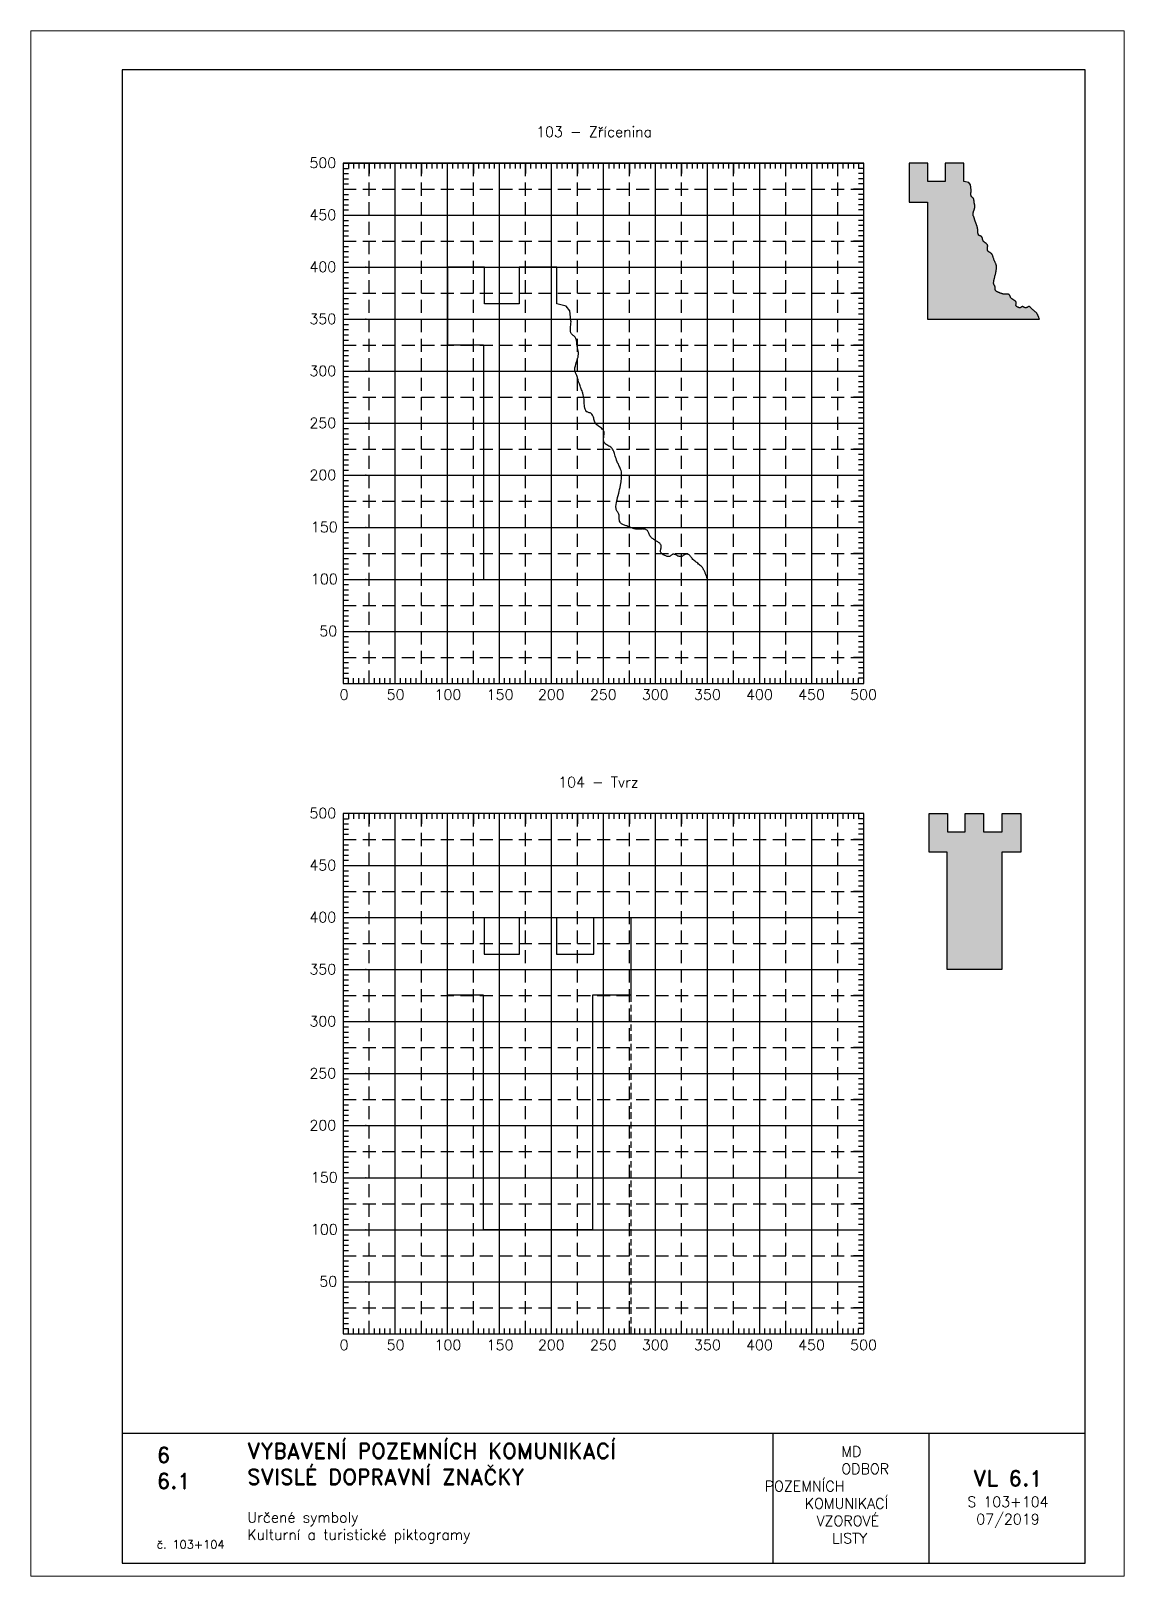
# Paper-space layout '103+104' of a CAD drawing. Header units: millimetres. Extents: x 0 to 210, y 0 to 297.
import ezdxf

# ---------------------------------------------------------------- set-up
doc = ezdxf.new("R2010")
doc.units = ezdxf.units.MM
doc.header["$LTSCALE"] = 5
doc.linetypes.add('ČÁRKOVANÁX2', pattern=[1.5, 1, -0.5])
for name, color, linetype in [('Kóty', 2, 'Continuous'), ('Pomocná', 2, 'Continuous'), ('Rozpiska', 7, 'Continuous'), ('Značka', 7, 'Continuous')]:
    doc.layers.add(name, color=color, linetype=linetype)
doc.layers.add('Rámeček', color=6, linetype='Continuous', plot=False)
doc.styles.get("Standard").update_dxf_attribs({"font": 'romand.shx', "height": 25})

psp = doc.layouts.new('103+104')

# ---------------------------------------------------------------- texts
at = {"layer": 'Kóty', "char_height": 2, "attachment_point": 1}
for s, insert in [('\\pi37.04755;103 - Zřícenina', (60, 278.6)), ('\\pi41.28567;104 - Tvrz', (60, 153.6))]:
    psp.add_mtext_dynamic_manual_height_columns(s, width=100, gutter_width=125, heights=[0], dxfattribs=dict(at, insert=insert))
at = {"layer": 'Pomocná', "char_height": 2, "attachment_point": 1}
for s, insert in [('\\pi1.41968;500', (52.09, 272.65)), ('\\pi1.41968;450', (52.09, 262.65)), ('\\pi1.41968;400', (52.09, 252.65)), ('\\pi1.41968;350', (52.09, 242.65)), ('\\pi1.41968;300', (52.09, 232.65)), ('\\pi1.41968;250', (52.09, 222.65)), ('\\pi1.41968;200', (52.09, 212.65)), ('\\pi1.70539;150', (52.09, 202.65)), ('\\pi1.70539;100', (52.09, 192.65)), ('\\pi3.32444;50', (52.09, 182.65)), ('\\pi2.6146;0', (56.68, 170.43)), ('\\pi1.66222;50', (66.69, 170.43)), ('\\pi0.85269;100', (76.68, 170.43)), ('\\pi0.85269;150', (86.71, 170.43)), ('\\pi0.70984;200', (96.68, 170.43)), ('\\pi0.70984;250', (106.67, 170.43)), ('\\pi0.70984;300', (116.66, 170.43)), ('\\pi0.70984;350', (126.68, 170.43)), ('\\pi0.70984;400', (136.67, 170.43)), ('\\pi0.70984;450', (146.68, 170.43)), ('\\pi0.70984;500', (156.67, 170.43)), ('\\pi1.41968;500', (52.09, 147.65)), ('\\pi1.41968;450', (52.09, 137.65)), ('\\pi1.41968;400', (52.09, 127.65)), ('\\pi1.41968;350', (52.09, 117.65)), ('\\pi1.41968;300', (52.09, 107.65)), ('\\pi1.41968;250', (52.09, 97.65)), ('\\pi1.41968;200', (52.09, 87.65)), ('\\pi1.70539;150', (52.09, 77.65)), ('\\pi1.70539;100', (52.09, 67.65)), ('\\pi3.32444;50', (52.09, 57.65)), ('\\pi2.6146;0', (56.68, 45.43)), ('\\pi1.66222;50', (66.69, 45.43)), ('\\pi0.85269;100', (76.68, 45.43)), ('\\pi0.85269;150', (86.71, 45.43)), ('\\pi0.70984;200', (96.68, 45.43)), ('\\pi0.70984;250', (106.67, 45.43)), ('\\pi0.70984;300', (116.66, 45.43)), ('\\pi0.70984;350', (126.68, 45.43)), ('\\pi0.70984;400', (136.67, 45.43)), ('\\pi0.70984;450', (146.68, 45.43)), ('\\pi0.70984;500', (156.67, 45.43))]:
    psp.add_mtext_dynamic_manual_height_columns(s, width=6.5625, gutter_width=100, heights=[0], dxfattribs=dict(at, insert=insert))
at = {"layer": 'Rozpiska', "color": 7}
for s, width, heights, insert, char_height, attachment_point in [('6', 149.0422, [0], (24.17, 24.77), 3, 1), ('{\\C6;VYBAVENÍ POZEMNÍCH KOMUNIKACÍ\\P}SVISLÉ DOPRAVNÍ ZNAČKY{\\H1.34524x; }', 149.0422, [0], (41.56, 25.56), 3, 1), ('\\pi14.7414;{\\C6;MD\\P\\pi2.36044;}ODBOR POZEMNÍCH{\\H1.57143x; }\\P\\pi7.69378;KOMUNIKACÍ{\\H1.5x; }\\P\\pi9.97949;{\\C6;VZOROVÉ\\H1.47619x; \\H0.67742x;\\P\\pi12.93187;LISTY\\H1.26984x; }', 33.1018, [0], (140.95, 24.95), 2, 1), ('6.1', 149.0422, [0], (24.17, 19.78), 3, 1), ('{\\H1.5x;\\C6;VL 6.1\\P\\H0.66667x;S 103+104\\H1.66666x; \\H0.6x;\\P07/2019\\H1.80159x; }', 17.5439, [0], (187.69, 14.78), 2, 5), ('{\\C6;Určené symboly\\P}Kulturní a turistické piktogramy{\\H1.83333x; }', 149.0422, [0], (41.56, 12.29), 2, 1), ('{\\C6;č. 103+104}', 18.3305, [2.67], (24.17, 6.88), 1.6, 1)]:
    psp.add_mtext_dynamic_manual_height_columns(s, width=width, gutter_width=100, heights=heights, dxfattribs=dict(at, insert=insert, char_height=char_height, attachment_point=attachment_point))

# ---------------------------------------------------------------- hatches: boundary and pattern name
at = {"layer": 'Značka'}
h = psp.add_hatch(color=249, dxfattribs=at)
h.dxf.hatch_style = 1
edge = h.paths.add_edge_path()
edge.add_line((179.24, 268.07), (179.24, 271.58))
edge.add_line((179.24, 271.58), (175.65, 271.58))
edge.add_line((175.65, 271.58), (175.65, 268.07))
edge.add_line((175.65, 268.07), (172.3, 268.07))
edge.add_line((172.3, 268.07), (172.3, 271.58))
edge.add_line((172.3, 271.58), (168.74, 271.58))
edge.add_line((168.74, 271.58), (168.74, 264.11))
edge.add_line((168.74, 264.11), (172.21, 264.11))
edge.add_line((172.21, 264.11), (172.21, 241.58))
edge.add_line((172.21, 241.58), (193.74, 241.58))
edge.add_line((193.74, 241.58), (193.73, 241.6))
edge.add_line((193.73, 241.6), (193.73, 241.61))
edge.add_line((193.73, 241.61), (193.7, 241.68))
edge.add_line((193.7, 241.68), (193.68, 241.75))
edge.add_line((193.68, 241.75), (193.65, 241.82))
edge.add_line((193.65, 241.82), (193.63, 241.88))
edge.add_line((193.63, 241.88), (193.6, 241.95))
edge.add_line((193.6, 241.95), (193.58, 242.01))
edge.add_line((193.58, 242.01), (193.56, 242.06))
edge.add_line((193.56, 242.06), (193.54, 242.11))
edge.add_line((193.54, 242.11), (193.52, 242.17))
edge.add_line((193.52, 242.17), (193.49, 242.23))
edge.add_line((193.49, 242.23), (193.46, 242.3))
edge.add_line((193.46, 242.3), (193.43, 242.37))
edge.add_line((193.43, 242.37), (193.41, 242.42))
edge.add_line((193.41, 242.42), (193.38, 242.48))
edge.add_line((193.38, 242.48), (193.36, 242.53))
edge.add_line((193.36, 242.53), (193.33, 242.58))
edge.add_line((193.33, 242.58), (193.3, 242.62))
edge.add_line((193.3, 242.62), (193.28, 242.66))
edge.add_line((193.28, 242.66), (193.25, 242.71))
edge.add_line((193.25, 242.71), (193.21, 242.76))
edge.add_arc((192.64, 242.28), 0.745, 39.4356, 48.9274)
edge.add_line((193.12, 242.84), (193.03, 242.92))
edge.add_line((193.03, 242.92), (192.95, 242.99))
edge.add_line((192.95, 242.99), (192.87, 243.06))
edge.add_line((192.87, 243.06), (192.79, 243.13))
edge.add_line((192.79, 243.13), (192.71, 243.19))
edge.add_line((192.71, 243.19), (192.64, 243.25))
edge.add_line((192.64, 243.25), (192.57, 243.3))
edge.add_line((192.57, 243.3), (192.49, 243.37))
edge.add_line((192.49, 243.37), (192.4, 243.44))
edge.add_line((192.4, 243.44), (192.33, 243.51))
edge.add_line((192.33, 243.51), (192.27, 243.58))
edge.add_line((192.27, 243.58), (192.21, 243.65))
edge.add_line((192.21, 243.65), (192.16, 243.71))
edge.add_line((192.16, 243.71), (192.11, 243.78))
edge.add_line((192.11, 243.78), (192.05, 243.84))
edge.add_line((192.05, 243.84), (192, 243.89))
edge.add_line((192, 243.89), (191.95, 243.93))
edge.add_arc((191.63, 243.51), 0.528, 52.5738, 61.9302)
edge.add_arc((191.75, 243.74), 0.267, 61.7623, 79.9589)
edge.add_arc((191.75, 243.76), 0.25, 78.8544, 95.1294)
edge.add_arc((191.76, 243.65), 0.358, 95.0083, 106.5155)
edge.add_arc((191.79, 243.52), 0.496, 105.5748, 114.1307)
edge.add_arc((191.93, 243.2), 0.846, 114.1474, 119.1359)
edge.add_line((191.52, 243.94), (191.45, 243.9))
edge.add_line((191.45, 243.9), (191.39, 243.86))
edge.add_line((191.39, 243.86), (191.32, 243.83))
edge.add_arc((190.99, 244.46), 0.713, 291.2579, 297.3561, ccw=False)
edge.add_arc((191.08, 244.22), 0.455, 284.2662, 292.0465, ccw=False)
edge.add_arc((191.12, 244.07), 0.304, 272.6901, 284.2792, ccw=False)
edge.add_line((191.13, 243.77), (191.12, 243.76))
edge.add_line((191.12, 243.76), (191.11, 243.76))
edge.add_line((191.11, 243.76), (191.1, 243.76))
edge.add_line((191.1, 243.76), (191.09, 243.77))
edge.add_line((191.09, 243.77), (191.07, 243.77))
edge.add_line((191.07, 243.77), (191.05, 243.77))
edge.add_arc((191.12, 244.22), 0.459, 253.72, 260.4531, ccw=False)
edge.add_arc((191.15, 244.33), 0.566, 248.2602, 253.7211, ccw=False)
edge.add_arc((191.22, 244.52), 0.777, 243.3685, 248.7748, ccw=False)
edge.add_line((190.88, 243.83), (190.81, 243.86))
edge.add_line((190.81, 243.86), (190.75, 243.9))
edge.add_line((190.75, 243.9), (190.68, 243.94))
edge.add_line((190.68, 243.94), (190.63, 243.96))
edge.add_arc((190.37, 243.42), 0.605, 64.7142, 70.497)
edge.add_arc((190.44, 243.62), 0.389, 69.8287, 76.7495)
edge.add_arc((190.47, 243.75), 0.256, 76.6687, 87.1093)
edge.add_line((190.48, 244.01), (190.47, 244.01))
edge.add_line((190.47, 244.01), (190.47, 244.01))
edge.add_line((190.47, 244.01), (190.46, 244.01))
edge.add_line((190.46, 244.01), (190.45, 244.01))
edge.add_arc((190.46, 243.79), 0.216, 93.6942, 98.2575)
edge.add_arc((190.46, 243.78), 0.226, 98.2861, 102.6236)
edge.add_arc((190.46, 243.76), 0.244, 102.1768, 109.2542)
edge.add_arc((190.47, 243.74), 0.268, 109.2582, 115.6886)
edge.add_arc((190.5, 243.67), 0.341, 115.2157, 124.3912)
edge.add_arc((190.65, 243.46), 0.601, 124.3901, 129.6094)
edge.add_line((190.27, 243.92), (190.22, 243.89))
edge.add_line((190.22, 243.89), (190.18, 243.85))
edge.add_line((190.18, 243.85), (190.14, 243.82))
edge.add_arc((189.95, 244.09), 0.326, 294.8838, 304.4862, ccw=False)
edge.add_line((190.09, 243.79), (190.07, 243.78))
edge.add_line((190.07, 243.78), (190.05, 243.77))
edge.add_arc((189.98, 244), 0.24, 280.4646, 286.5618, ccw=False)
edge.add_arc((189.99, 243.97), 0.202, 273.2086, 280.4502, ccw=False)
edge.add_line((190, 243.77), (189.99, 243.76))
edge.add_line((189.99, 243.76), (189.98, 243.76))
edge.add_line((189.98, 243.76), (189.97, 243.77))
edge.add_line((189.97, 243.77), (189.96, 243.77))
edge.add_line((189.96, 243.77), (189.94, 243.77))
edge.add_line((189.94, 243.77), (189.91, 243.78))
edge.add_line((189.91, 243.78), (189.85, 243.79))
edge.add_line((189.85, 243.79), (189.8, 243.81))
edge.add_arc((190.18, 245.09), 1.34, 249.5821, 253.2657, ccw=False)
edge.add_arc((190.17, 245.06), 1.31, 245.8047, 249.5661, ccw=False)
edge.add_arc((190.09, 244.91), 1.14, 241.8987, 246.3417, ccw=False)
edge.add_arc((189.98, 244.69), 0.893, 236.2481, 241.8914, ccw=False)
edge.add_line((189.48, 243.95), (189.42, 243.99))
edge.add_line((189.42, 243.99), (189.37, 244.04))
edge.add_arc((189.83, 244.59), 0.721, 223.2079, 230.2061, ccw=False)
edge.add_arc((189.53, 244.31), 0.316, 207.5138, 223.3007, ccw=False)
edge.add_arc((189.49, 244.3), 0.274, 194.0487, 208.5781, ccw=False)
edge.add_arc((189.54, 244.31), 0.322, 181.7587, 194.2137, ccw=False)
edge.add_arc((189.64, 244.32), 0.419, 171.9993, 182.4358, ccw=False)
edge.add_line((189.22, 244.38), (189.24, 244.45))
edge.add_line((189.24, 244.45), (189.25, 244.53))
edge.add_line((189.25, 244.53), (189.27, 244.61))
edge.add_line((189.27, 244.61), (189.28, 244.69))
edge.add_arc((188.79, 244.75), 0.498, 352.3039, 361.078)
edge.add_line((189.29, 244.76), (189.29, 244.8))
edge.add_line((189.29, 244.8), (189.28, 244.83))
edge.add_line((189.28, 244.83), (189.27, 244.86))
edge.add_line((189.27, 244.86), (189.25, 244.9))
edge.add_line((189.25, 244.9), (189.23, 244.95))
edge.add_arc((188.85, 244.73), 0.43, 30.3253, 38.2339)
edge.add_arc((188.86, 244.74), 0.424, 37.7137, 47.2803)
edge.add_arc((188.64, 244.51), 0.736, 47.2409, 52.7897)
edge.add_line((189.09, 245.09), (189.03, 245.14))
edge.add_line((189.03, 245.14), (188.96, 245.18))
edge.add_line((188.96, 245.18), (188.9, 245.22))
edge.add_line((188.9, 245.22), (188.83, 245.26))
edge.add_line((188.83, 245.26), (188.77, 245.29))
edge.add_line((188.77, 245.29), (188.71, 245.33))
edge.add_line((188.71, 245.33), (188.7, 245.33))
edge.add_line((188.7, 245.33), (188.69, 245.34))
edge.add_line((188.69, 245.34), (188.67, 245.36))
edge.add_line((188.67, 245.36), (188.65, 245.37))
edge.add_line((188.65, 245.37), (188.62, 245.4))
edge.add_line((188.62, 245.4), (188.59, 245.42))
edge.add_line((188.59, 245.42), (188.54, 245.45))
edge.add_line((188.54, 245.45), (188.5, 245.49))
edge.add_line((188.5, 245.49), (188.45, 245.52))
edge.add_line((188.45, 245.52), (188.4, 245.55))
edge.add_line((188.4, 245.55), (188.36, 245.58))
edge.add_line((188.36, 245.58), (188.33, 245.61))
edge.add_line((188.33, 245.61), (188.28, 245.66))
edge.add_line((188.28, 245.66), (188.24, 245.7))
edge.add_arc((188.78, 246.11), 0.673, 209.6054, 217.5779, ccw=False)
edge.add_arc((188.98, 246.23), 0.912, 203.7705, 209.6708, ccw=False)
edge.add_line((188.15, 245.86), (188.12, 245.94))
edge.add_line((188.12, 245.94), (188.09, 246.01))
edge.add_line((188.09, 246.01), (188.06, 246.08))
edge.add_line((188.06, 246.08), (188.03, 246.15))
edge.add_arc((187.48, 245.87), 0.612, 27.4973, 33.8536)
edge.add_arc((187.66, 245.99), 0.404, 33.7919, 43.3845)
edge.add_arc((187.67, 246.01), 0.377, 42.8112, 53.2762)
edge.add_arc((187.62, 245.94), 0.46, 53.2428, 61.8758)
edge.add_arc((187.58, 245.87), 0.543, 61.1207, 72.4089)
edge.add_arc((187.55, 245.79), 0.63, 72.398, 82.1313)
edge.add_arc((187.51, 245.6), 0.826, 81.2581, 88.4154)
edge.add_arc((187.49, 244.86), 1.56, 88.413, 92.1983)
edge.add_arc((187.56, 242.51), 3.92, 91.821, 93.423)
edge.add_arc((188.6, 224.98), 21.48, 93.4192, 93.7113)
edge.add_arc((186.97, 250.06), 3.66, 272.2659, 273.8451, ccw=False)
edge.add_arc((187.06, 247.82), 1.41, 268.1846, 272.2705, ccw=False)
edge.add_arc((187.05, 247.69), 1.29, 263.3644, 268.3163, ccw=False)
edge.add_arc((187.14, 248.51), 2.11, 260.3335, 263.3715, ccw=False)
edge.add_arc((187.16, 248.74), 2.34, 258.3122, 260.7911, ccw=False)
edge.add_arc((187.01, 248), 1.59, 254.6756, 258.3197, ccw=False)
edge.add_arc((187, 247.99), 1.57, 251.848, 254.8982, ccw=False)
edge.add_arc((187.2, 248.58), 2.2, 249.6813, 251.8616, ccw=False)
edge.add_line((186.43, 246.52), (186.36, 246.55))
edge.add_line((186.36, 246.55), (186.28, 246.59))
edge.add_line((186.28, 246.59), (186.21, 246.61))
edge.add_line((186.21, 246.61), (186.15, 246.64))
edge.add_line((186.15, 246.64), (186.07, 246.68))
edge.add_line((186.07, 246.68), (185.98, 246.71))
edge.add_line((185.98, 246.71), (185.9, 246.74))
edge.add_line((185.9, 246.74), (185.82, 246.77))
edge.add_line((185.82, 246.77), (185.75, 246.8))
edge.add_line((185.75, 246.8), (185.67, 246.83))
edge.add_arc((186.25, 248.19), 1.48, 244.1817, 247.2575, ccw=False)
edge.add_arc((186.07, 247.82), 1.07, 239.897, 244.1576, ccw=False)
edge.add_arc((185.9, 247.56), 0.757, 235.844, 240.4526, ccw=False)
edge.add_arc((185.78, 247.38), 0.539, 229.3307, 235.7819, ccw=False)
edge.add_arc((185.74, 247.33), 0.478, 221.2791, 229.8852, ccw=False)
edge.add_arc((185.74, 247.34), 0.481, 212.6891, 221.2517, ccw=False)
edge.add_arc((185.75, 247.35), 0.498, 202.1719, 213.4542, ccw=False)
edge.add_arc((185.77, 247.36), 0.521, 191.4765, 202.2606, ccw=False)
edge.add_arc((185.87, 247.39), 0.623, 185.1776, 192.4034, ccw=False)
edge.add_line((185.25, 247.33), (185.25, 247.41))
edge.add_line((185.25, 247.41), (185.25, 247.49))
edge.add_line((185.25, 247.49), (185.25, 247.57))
edge.add_line((185.25, 247.57), (185.25, 247.63))
edge.add_line((185.25, 247.63), (185.24, 247.69))
edge.add_arc((184.53, 247.65), 0.718, 3.6246, 9.7321)
edge.add_arc((184.8, 247.69), 0.445, 9.7287, 19.5359)
edge.add_arc((184.75, 247.68), 0.494, 19.1406, 28.6279)
edge.add_line((185.18, 247.92), (185.14, 247.99))
edge.add_line((185.14, 247.99), (185.1, 248.05))
edge.add_line((185.1, 248.05), (185.07, 248.11))
edge.add_line((185.07, 248.11), (185.03, 248.18))
edge.add_line((185.03, 248.18), (185, 248.24))
edge.add_line((185, 248.24), (184.97, 248.29))
edge.add_arc((185.47, 248.49), 0.532, 195.6899, 201.8802, ccw=False)
edge.add_arc((185.46, 248.49), 0.528, 188.1214, 195.8581, ccw=False)
edge.add_arc((185.69, 248.52), 0.753, 182.7399, 188.1803, ccw=False)
edge.add_arc((186.2, 248.55), 1.27, 170.7441, 182.6737, ccw=False)
edge.add_arc((189.36, 248.04), 4.47, 167.3779, 170.7775, ccw=False)
edge.add_line((185, 249.01), (185.04, 249.23))
edge.add_arc((194.48, 247.23), 9.64, 166.7313, 168.0459, ccw=False)
edge.add_arc((194.1, 247.32), 9.26, 165.3476, 166.7168, ccw=False)
edge.add_line((185.15, 249.66), (185.2, 249.87))
edge.add_line((185.2, 249.87), (185.25, 250.04))
edge.add_line((185.25, 250.04), (185.29, 250.21))
edge.add_arc((177.01, 252.21), 8.52, 346.4456, 347.8779)
edge.add_arc((178.65, 251.86), 6.84, 347.8672, 349.6513)
edge.add_line((185.38, 250.63), (185.41, 250.79))
edge.add_line((185.41, 250.79), (185.43, 250.95))
edge.add_line((185.43, 250.95), (185.44, 251.08))
edge.add_line((185.44, 251.08), (185.46, 251.21))
edge.add_line((185.46, 251.21), (185.47, 251.34))
edge.add_arc((182.15, 251.54), 3.32, 356.4972, 358.7357)
edge.add_line((185.47, 251.47), (185.47, 251.57))
edge.add_line((185.47, 251.57), (185.47, 251.67))
edge.add_arc((182.36, 251.68), 3.12, 359.8288, 362.1101)
edge.add_arc((184.55, 251.76), 0.925, 2.0854, 9.7333)
edge.add_arc((184.6, 251.78), 0.866, 9.5146, 18.1309)
edge.add_arc((183.69, 251.48), 1.83, 18.1438, 22.2411)
edge.add_line((185.38, 252.17), (185.34, 252.27))
edge.add_line((185.34, 252.27), (185.3, 252.36))
edge.add_line((185.3, 252.36), (185.25, 252.46))
edge.add_line((185.25, 252.46), (185.21, 252.55))
edge.add_line((185.21, 252.55), (185.17, 252.63))
edge.add_line((185.17, 252.63), (185.14, 252.7))
edge.add_line((185.14, 252.7), (185.09, 252.79))
edge.add_line((185.09, 252.79), (185.05, 252.89))
edge.add_arc((189.12, 254.49), 4.37, 199.4234, 201.4838, ccw=False)
edge.add_arc((190.53, 254.98), 5.86, 197.8747, 199.4105, ccw=False)
edge.add_line((184.95, 253.19), (184.91, 253.31))
edge.add_line((184.91, 253.31), (184.87, 253.44))
edge.add_line((184.87, 253.44), (184.83, 253.56))
edge.add_arc((181.19, 252.4), 3.82, 17.7276, 19.6729)
edge.add_line((184.79, 253.68), (184.76, 253.78))
edge.add_line((184.76, 253.78), (184.72, 253.87))
edge.add_arc((182.59, 253.08), 2.27, 20.3483, 23.5403)
edge.add_arc((184.09, 253.74), 0.63, 23.4312, 34.8204)
edge.add_arc((184.15, 253.78), 0.562, 34.3937, 47.1766)
edge.add_arc((183.89, 253.51), 0.932, 47.1476, 54.924)
edge.add_arc((183.5, 252.99), 1.59, 54.1338, 58.0464)
edge.add_arc((182.67, 251.65), 3.16, 58.0586, 60.0139)
edge.add_line((184.25, 254.39), (184.15, 254.45))
edge.add_arc((185.49, 256.74), 2.65, 237.4627, 239.7891, ccw=False)
edge.add_arc((184.78, 255.64), 1.34, 233.8945, 237.8301, ccw=False)
edge.add_arc((184.52, 255.28), 0.903, 227.9389, 233.8133, ccw=False)
edge.add_arc((184.32, 255.07), 0.616, 220.5103, 228.7575, ccw=False)
edge.add_arc((184.16, 254.94), 0.406, 208.1622, 220.5588, ccw=False)
edge.add_arc((184.17, 254.95), 0.415, 192.3021, 208.5815, ccw=False)
edge.add_arc((184.41, 255), 0.667, 182.1583, 192.4018, ccw=False)
edge.add_arc((184.77, 255.03), 1.03, 176.9505, 183.2523, ccw=False)
edge.add_arc((185.47, 255), 1.73, 173.1865, 176.905, ccw=False)
edge.add_arc((188.96, 254.61), 5.23, 172.2171, 173.4837, ccw=False)
edge.add_line((183.77, 255.32), (183.79, 255.43))
edge.add_arc((181.81, 255.67), 1.99, 353.0683, 355.9645)
edge.add_arc((182.56, 255.62), 1.24, 356.0147, 360.696)
edge.add_arc((183.07, 255.63), 0.728, 359.8786, 368.2311)
edge.add_arc((183.38, 255.68), 0.412, 8.1134, 22.6762)
edge.add_arc((183.37, 255.68), 0.424, 22.282, 38.4591)
edge.add_arc((183.02, 255.4), 0.874, 38.3118, 46.2864)
edge.add_arc((182.43, 254.83), 1.69, 45.3158, 49.2089)
edge.add_arc((182.18, 254.53), 2.08, 49.1542, 52.2812)
edge.add_arc((180.99, 253.02), 4.01, 52.1487, 53.8167)
edge.add_line((183.36, 256.25), (183.26, 256.32))
edge.add_arc((185.22, 258.96), 3.29, 231.6005, 233.385, ccw=False)
edge.add_arc((184.56, 258.12), 2.22, 228.9689, 231.62, ccw=False)
edge.add_arc((183.83, 257.3), 1.12, 224.0477, 229.5555, ccw=False)
edge.add_arc((183.45, 256.93), 0.59, 213.6915, 224.1124, ccw=False)
edge.add_arc((183.43, 256.92), 0.568, 203.5249, 214.1729, ccw=False)
edge.add_arc((183.73, 257.06), 0.905, 196.8177, 203.536, ccw=False)
edge.add_arc((184.37, 257.27), 1.57, 194.1172, 197.4652, ccw=False)
edge.add_arc((186.45, 257.79), 3.72, 192.7389, 194.1504, ccw=False)
edge.add_line((182.82, 256.97), (182.8, 257.06))
edge.add_arc((180.88, 256.61), 1.98, 13.3102, 16.0143)
edge.add_arc((181.57, 256.81), 1.26, 15.8208, 19.1836)
edge.add_arc((181.77, 256.88), 1.04, 19.183, 23.2699)
edge.add_arc((182.08, 257.02), 0.706, 22.5419, 30.0919)
edge.add_arc((182.3, 257.15), 0.446, 30.1129, 42.0148)
edge.add_arc((182.34, 257.2), 0.39, 40.9528, 51.9682)
edge.add_arc((182.33, 257.19), 0.401, 51.9046, 62.6249)
edge.add_arc((182.28, 257.1), 0.505, 62.1188, 70.7518)
edge.add_arc((182.06, 256.48), 1.16, 70.6348, 74.3971)
edge.add_line((182.37, 257.6), (182.3, 257.62))
edge.add_arc((182.66, 258.86), 1.29, 250.5814, 253.9409, ccw=False)
edge.add_arc((182.42, 258.19), 0.581, 245.0025, 251.1911, ccw=False)
edge.add_arc((182.31, 257.97), 0.341, 234.4832, 245.0302, ccw=False)
edge.add_arc((182.26, 257.9), 0.249, 227.8433, 235.5339, ccw=False)
edge.add_arc((182.22, 257.86), 0.191, 217.6941, 227.6661, ccw=False)
edge.add_arc((182.24, 257.88), 0.221, 206.8333, 217.7543, ccw=False)
edge.add_arc((182.58, 258.05), 0.602, 202.9114, 206.9764, ccw=False)
edge.add_arc((183.84, 258.61), 1.98, 200.1085, 203.634, ccw=False)
edge.add_arc((183.03, 258.31), 1.12, 193.9863, 200.1843, ccw=False)
edge.add_arc((183.06, 258.33), 1.15, 187.5669, 194.4334, ccw=False)
edge.add_arc((184.1, 258.47), 2.2, 183.995, 187.6073, ccw=False)
edge.add_arc((186.63, 258.68), 4.74, 182.69, 184.4073, ccw=False)
edge.add_arc((190.81, 258.88), 8.92, 181.7654, 182.677, ccw=False)
edge.add_arc((171.53, 258.29), 10.36, 1.6957, 2.484)
edge.add_arc((179.48, 258.64), 2.41, 2.449, 5.8367)
edge.add_arc((179.79, 258.68), 2.1, 5.7685, 9.9637)
edge.add_arc((178.37, 258.43), 3.54, 9.9425, 12.4287)
edge.add_arc((177.66, 258.3), 4.26, 12.0642, 13.9968)
edge.add_arc((178.87, 258.6), 3.02, 14.0281, 16.7552)
edge.add_arc((178.75, 258.58), 3.13, 16.5326, 18.6337)
edge.add_arc((176.9, 257.95), 5.08, 18.6537, 19.95)
edge.add_arc((173.99, 256.91), 8.18, 19.822, 20.6126)
edge.add_line((181.64, 259.79), (181.6, 259.9))
edge.add_line((181.6, 259.9), (181.57, 259.98))
edge.add_arc((186.02, 261.71), 4.77, 200.1271, 201.2083, ccw=False)
edge.add_arc((188.73, 262.67), 7.65, 199.0922, 199.9444, ccw=False)
edge.add_arc((177.23, 258.7), 4.52, 19.0684, 20.5103)
edge.add_arc((176.1, 258.25), 5.73, 20.7002, 21.822)
edge.add_arc((184.85, 261.76), 3.69, 200.0872, 201.8264, ccw=False)
edge.add_arc((183.73, 261.35), 2.5, 197.92, 200.0958, ccw=False)
edge.add_arc((185.79, 262.01), 4.67, 196.7065, 197.8718, ccw=False)
edge.add_line((181.32, 260.67), (181.29, 260.76))
edge.add_line((181.29, 260.76), (181.27, 260.85))
edge.add_line((181.27, 260.85), (181.25, 260.92))
edge.add_arc((183.93, 261.69), 2.8, 194.4845, 196.0122, ccw=False)
edge.add_line((181.23, 260.99), (181.2, 261.08))
edge.add_arc((180.33, 260.86), 0.903, 14.3079, 20.0284)
edge.add_arc((180.4, 260.88), 0.829, 19.9274, 25.2085)
edge.add_line((181.15, 261.24), (181.12, 261.31))
edge.add_line((181.12, 261.31), (181.09, 261.36))
edge.add_line((181.09, 261.36), (181.06, 261.42))
edge.add_line((181.06, 261.42), (181.04, 261.47))
edge.add_arc((181.99, 261.88), 1.04, 199.955, 203.2169, ccw=False)
edge.add_arc((181.72, 261.78), 0.746, 196.6061, 200.186, ccw=False)
edge.add_arc((181.56, 261.74), 0.582, 192.1667, 196.7431, ccw=False)
edge.add_arc((181.53, 261.73), 0.554, 186.3153, 192.4177, ccw=False)
edge.add_arc((181.59, 261.74), 0.61, 180.7485, 186.2705, ccw=False)
edge.add_arc((181.82, 261.74), 0.841, 168.0648, 180.7413, ccw=False)
edge.add_arc((183.26, 261.44), 2.32, 163.4401, 168.0721, ccw=False)
edge.add_arc((190.47, 259.43), 9.8, 163.3341, 164.232, ccw=False)
edge.add_arc((187.17, 260.43), 6.35, 161.9649, 163.345, ccw=False)
edge.add_arc((195.65, 257.65), 15.27, 161.3368, 161.9115, ccw=False)
edge.add_arc((175.59, 264.42), 5.9, 341.3526, 342.8418)
edge.add_arc((177.48, 263.85), 3.92, 342.7542, 344.5458)
edge.add_arc((176.05, 264.24), 5.4, 344.5995, 345.9038)
edge.add_arc((179.2, 263.47), 2.16, 345.2692, 349.4022)
edge.add_arc((180.45, 263.24), 0.895, 349.403, 359.345)
edge.add_arc((180.5, 263.25), 0.838, 358.653, 364.6276)
edge.add_arc((179.89, 263.2), 1.45, 4.6278, 8.0815)
edge.add_arc((178.99, 263.08), 2.36, 7.7609, 9.5542)
edge.add_arc((178.71, 263.04), 2.64, 9.5192, 11.1183)
edge.add_line((181.3, 263.55), (181.29, 263.62))
edge.add_line((181.29, 263.62), (181.27, 263.69))
edge.add_line((181.27, 263.69), (181.26, 263.75))
edge.add_line((181.26, 263.75), (181.25, 263.81))
edge.add_line((181.25, 263.81), (181.23, 263.88))
edge.add_arc((183.11, 264.25), 1.91, 189.0005, 191.2217, ccw=False)
edge.add_arc((183.31, 264.29), 2.12, 186.2477, 189.0155, ccw=False)
edge.add_line((181.21, 264.05), (181.19, 264.16))
edge.add_line((181.19, 264.16), (181.19, 264.24))
edge.add_line((181.19, 264.24), (181.18, 264.33))
edge.add_arc((178.01, 263.94), 3.18, 7.0555, 8.601)
edge.add_arc((179.52, 264.16), 1.66, 8.5352, 11.4885)
edge.add_arc((179.36, 264.13), 1.83, 11.4474, 13.6281)
edge.add_line((181.13, 264.56), (181.12, 264.63))
edge.add_arc((179.8, 264.32), 1.36, 13.3617, 17.1929)
edge.add_arc((180.7, 264.6), 0.409, 17.1123, 29.655)
edge.add_arc((180.73, 264.62), 0.374, 29.1496, 42.021)
edge.add_arc((180.5, 264.42), 0.677, 41.9237, 49.1241)
edge.add_line((180.95, 264.93), (180.89, 264.97))
edge.add_line((180.89, 264.97), (180.84, 265.02))
edge.add_line((180.84, 265.02), (180.78, 265.06))
edge.add_line((180.78, 265.06), (180.73, 265.1))
edge.add_arc((181.1, 265.54), 0.571, 223.5686, 229.2813, ccw=False)
edge.add_arc((180.9, 265.35), 0.295, 212.5203, 223.4972, ccw=False)
edge.add_arc((180.9, 265.34), 0.29, 202.3643, 212.9637, ccw=False)
edge.add_arc((181.13, 265.44), 0.537, 196.6096, 202.3994, ccw=False)
edge.add_arc((181.51, 265.56), 0.938, 189.6935, 197.2292, ccw=False)
edge.add_arc((181.68, 265.59), 1.11, 183.3809, 189.7117, ccw=False)
edge.add_arc((181.98, 265.63), 1.41, 179.1857, 184.0602, ccw=False)
edge.add_arc((182.56, 265.62), 1.99, 175.693, 179.1539, ccw=False)
edge.add_arc((183.96, 265.53), 3.4, 174.0228, 176.0252, ccw=False)
edge.add_arc((194.08, 264.47), 13.57, 173.5055, 174.0062, ccw=False)
edge.add_arc((172.66, 266.91), 7.99, 353.5109, 354.2581)
edge.add_arc((177.28, 266.44), 3.34, 354.214, 356.0034)
edge.add_arc((178.89, 266.34), 1.73, 355.7613, 359.2829)
edge.add_arc((179.59, 266.33), 1.03, 359.1991, 365.119)
edge.add_line((180.62, 266.42), (180.61, 266.44))
edge.add_line((180.61, 266.44), (180.61, 266.46))
edge.add_line((180.61, 266.46), (180.49, 267.39))
edge.add_line((180.49, 267.39), (180.17, 267.83))
edge.add_line((180.17, 267.83), (179.24, 268.07))
h = psp.add_hatch(color=249, dxfattribs=at)
h.dxf.hatch_style = 1
h.paths.add_polyline_path([(172.54, 146.58), (176.09, 146.58), (176.09, 143.08), (179.48, 143.08), (179.48, 146.58), (183.02, 146.58), (183.02, 143.08), (186.61, 143.08), (186.61, 146.58), (190.16, 146.58), (190.16, 139.12), (186.49, 139.12), (186.49, 116.58), (176.01, 116.58), (176.01, 139.12), (172.54, 139.12)])

# ---------------------------------------------------------------- linework, layer by layer
for p, q in [((60, 171.58), (65, 171.58)), ((60, 46.58), (65, 46.58))]:
    psp.add_line(p, q)
at = {"layer": 'Kóty'}
psp.add_lwpolyline([(60, 271.58), (160, 271.58), (160, 271.58), (60, 271.58)], close=True, dxfattribs=at)
at = {"layer": 'Pomocná'}
for p, q in [((60, 270.58), (61, 270.58)), ((61, 271.58), (61, 270.58)), ((62, 271.58), (62, 270.58)), ((63, 271.58), (63, 270.58)), ((64, 271.58), (64, 270.58)), ((65, 271.58), (65, 269.58)), ((66, 271.58), (66, 270.58)), ((67, 271.58), (67, 270.58)), ((68, 271.58), (68, 270.58)), ((69, 271.58), (69, 270.58)), ((71, 271.58), (71, 270.58)), ((72, 271.58), (72, 270.58)), ((73, 271.58), (73, 270.58)), ((74, 271.58), (74, 270.58)), ((75, 271.58), (75, 269.58)), ((76, 271.58), (76, 270.58)), ((77, 271.58), (77, 270.58)), ((78, 271.58), (78, 270.58)), ((79, 271.58), (79, 270.58)), ((81, 271.58), (81, 270.58)), ((82, 271.58), (82, 270.58)), ((83, 271.58), (83, 270.58)), ((84, 271.58), (84, 270.58)), ((85, 271.58), (85, 269.58)), ((86, 271.58), (86, 270.58)), ((87, 271.58), (87, 270.58)), ((88, 271.58), (88, 270.58)), ((89, 271.58), (89, 270.58)), ((91, 271.58), (91, 270.58)), ((92, 271.58), (92, 270.58)), ((93, 271.58), (93, 270.58)), ((94, 271.58), (94, 270.58)), ((95, 271.58), (95, 269.58)), ((96, 271.58), (96, 270.58)), ((97, 271.58), (97, 270.58)), ((98, 271.58), (98, 270.58)), ((99, 271.58), (99, 270.58)), ((101, 271.58), (101, 270.58)), ((102, 271.58), (102, 270.58)), ((103, 271.58), (103, 270.58)), ((104, 271.58), (104, 270.58)), ((105, 271.58), (105, 269.58)), ((106, 271.58), (106, 270.58)), ((107, 271.58), (107, 270.58)), ((108, 271.58), (108, 270.58)), ((109, 271.58), (109, 270.58)), ((111, 271.58), (111, 270.58)), ((112, 271.58), (112, 270.58)), ((113, 271.58), (113, 270.58)), ((114, 271.58), (114, 270.58)), ((115, 271.58), (115, 269.58)), ((116, 271.58), (116, 270.58)), ((117, 271.58), (117, 270.58)), ((118, 271.58), (118, 270.58)), ((119, 271.58), (119, 270.58)), ((121, 271.58), (121, 270.58)), ((122, 271.58), (122, 270.58)), ((123, 271.58), (123, 270.58)), ((124, 271.58), (124, 270.58)), ((125, 271.58), (125, 269.58)), ((126, 271.58), (126, 270.58)), ((127, 271.58), (127, 270.58)), ((128, 271.58), (128, 270.58)), ((129, 271.58), (129, 270.58)), ((131, 271.58), (131, 270.58)), ((132, 271.58), (132, 270.58)), ((133, 271.58), (133, 270.58)), ((134, 271.58), (134, 270.58)), ((135, 271.58), (135, 269.58)), ((136, 271.58), (136, 270.58)), ((137, 271.58), (137, 270.58)), ((138, 271.58), (138, 270.58)), ((139, 271.58), (139, 270.58)), ((141, 271.58), (141, 270.58)), ((142, 271.58), (142, 270.58)), ((143, 271.58), (143, 270.58)), ((144, 271.58), (144, 270.58)), ((146, 271.58), (146, 270.58)), ((147, 271.58), (147, 270.58)), ((148, 271.58), (148, 270.58)), ((149, 271.58), (149, 270.58)), ((151, 271.58), (151, 270.58)), ((152, 271.58), (152, 270.58)), ((153, 271.58), (153, 270.58)), ((154, 271.58), (154, 270.58)), ((156, 271.58), (156, 270.58)), ((157, 271.58), (157, 270.58)), ((158, 271.58), (158, 270.58)), ((159, 271.58), (159, 270.58)), ((160, 270.58), (159, 270.58)), ((60, 269.58), (61, 269.58)), ((60, 268.58), (61, 268.58)), ((60, 267.58), (61, 267.58)), ((160, 269.58), (159, 269.58)), ((160, 268.58), (159, 268.58)), ((160, 267.58), (159, 267.58)), ((60, 266.58), (62, 266.58)), ((60, 265.58), (61, 265.58)), ((60, 264.58), (61, 264.58)), ((160, 266.58), (158, 266.58)), ((160, 265.58), (159, 265.58)), ((160, 264.58), (159, 264.58)), ((60, 263.58), (61, 263.58)), ((60, 262.58), (61, 262.58)), ((160, 263.58), (159, 263.58)), ((160, 262.58), (159, 262.58)), ((60, 260.58), (61, 260.58)), ((60, 259.58), (61, 259.58)), ((60, 258.58), (61, 258.58)), ((160, 260.58), (159, 260.58)), ((160, 259.58), (159, 259.58)), ((160, 258.58), (159, 258.58)), ((60, 257.58), (61, 257.58)), ((60, 256.58), (62, 256.58)), ((60, 255.58), (61, 255.58)), ((160, 256.58), (158, 256.58)), ((160, 257.58), (159, 257.58)), ((160, 255.58), (159, 255.58)), ((60, 254.58), (61, 254.58)), ((60, 253.58), (61, 253.58)), ((60, 252.58), (61, 252.58)), ((160, 254.58), (159, 254.58)), ((160, 253.58), (159, 253.58)), ((160, 252.58), (159, 252.58)), ((60, 250.58), (61, 250.58)), ((60, 249.58), (61, 249.58)), ((160, 250.58), (159, 250.58)), ((160, 249.58), (159, 249.58)), ((60, 248.58), (61, 248.58)), ((60, 247.58), (61, 247.58)), ((60, 246.58), (62, 246.58)), ((160, 246.58), (158, 246.58)), ((160, 248.58), (159, 248.58)), ((160, 247.58), (159, 247.58)), ((60, 245.58), (61, 245.58)), ((60, 244.58), (61, 244.58)), ((60, 243.58), (61, 243.58)), ((160, 245.58), (159, 245.58)), ((160, 244.58), (159, 244.58)), ((160, 243.58), (159, 243.58)), ((60, 242.58), (61, 242.58)), ((60, 240.58), (61, 240.58)), ((160, 242.58), (159, 242.58)), ((160, 240.58), (159, 240.58)), ((60, 239.58), (61, 239.58)), ((60, 238.58), (61, 238.58)), ((160, 239.58), (159, 239.58)), ((160, 238.58), (159, 238.58)), ((60, 237.58), (61, 237.58)), ((60, 236.58), (62, 236.58)), ((60, 235.58), (61, 235.58)), ((160, 236.58), (158, 236.58)), ((160, 237.58), (159, 237.58)), ((160, 235.58), (159, 235.58)), ((60, 234.58), (61, 234.58)), ((60, 233.58), (61, 233.58)), ((60, 232.58), (61, 232.58)), ((160, 234.58), (159, 234.58)), ((160, 233.58), (159, 233.58)), ((160, 232.58), (159, 232.58)), ((60, 230.58), (61, 230.58)), ((60, 229.58), (61, 229.58)), ((160, 230.58), (159, 230.58)), ((160, 229.58), (159, 229.58)), ((60, 228.58), (61, 228.58)), ((60, 227.58), (61, 227.58)), ((60, 226.58), (62, 226.58)), ((160, 226.58), (158, 226.58)), ((160, 228.58), (159, 228.58)), ((160, 227.58), (159, 227.58)), ((60, 225.58), (61, 225.58)), ((60, 224.58), (61, 224.58)), ((60, 223.58), (61, 223.58)), ((160, 225.58), (159, 225.58)), ((160, 224.58), (159, 224.58)), ((160, 223.58), (159, 223.58)), ((60, 222.58), (61, 222.58)), ((60, 220.58), (61, 220.58)), ((160, 222.58), (159, 222.58)), ((160, 220.58), (159, 220.58)), ((60, 219.58), (61, 219.58)), ((60, 218.58), (61, 218.58)), ((60, 217.58), (61, 217.58)), ((160, 219.58), (159, 219.58)), ((160, 218.58), (159, 218.58)), ((160, 217.58), (159, 217.58)), ((60, 216.58), (62, 216.58)), ((60, 215.58), (61, 215.58)), ((60, 214.58), (61, 214.58)), ((160, 216.58), (158, 216.58)), ((160, 215.58), (159, 215.58)), ((160, 214.58), (159, 214.58)), ((60, 213.58), (61, 213.58)), ((60, 212.58), (61, 212.58)), ((160, 213.58), (159, 213.58)), ((160, 212.58), (159, 212.58)), ((60, 210.58), (61, 210.58)), ((60, 209.58), (61, 209.58)), ((60, 208.58), (61, 208.58)), ((160, 210.58), (159, 210.58)), ((160, 209.58), (159, 209.58)), ((160, 208.58), (159, 208.58)), ((60, 207.58), (61, 207.58)), ((60, 206.58), (62, 206.58)), ((60, 205.58), (61, 205.58)), ((160, 206.58), (158, 206.58)), ((160, 207.58), (159, 207.58)), ((160, 205.58), (159, 205.58)), ((60, 204.58), (61, 204.58)), ((60, 203.58), (61, 203.58)), ((60, 202.58), (61, 202.58)), ((160, 204.58), (159, 204.58)), ((160, 203.58), (159, 203.58)), ((160, 202.58), (159, 202.58)), ((60, 200.58), (61, 200.58)), ((60, 199.58), (61, 199.58)), ((160, 200.58), (159, 200.58)), ((160, 199.58), (159, 199.58)), ((60, 198.58), (61, 198.58)), ((60, 197.58), (61, 197.58)), ((60, 196.58), (62, 196.58)), ((160, 196.58), (158, 196.58)), ((160, 198.58), (159, 198.58)), ((160, 197.58), (159, 197.58)), ((60, 195.58), (61, 195.58)), ((60, 194.58), (61, 194.58)), ((60, 193.58), (61, 193.58)), ((160, 195.58), (159, 195.58)), ((160, 194.58), (159, 194.58)), ((160, 193.58), (159, 193.58)), ((60, 192.58), (61, 192.58)), ((60, 190.58), (61, 190.58)), ((160, 192.58), (159, 192.58)), ((160, 190.58), (159, 190.58)), ((60, 189.58), (61, 189.58)), ((60, 188.58), (61, 188.58)), ((60, 187.58), (61, 187.58)), ((160, 189.58), (159, 189.58)), ((160, 188.58), (159, 188.58)), ((160, 187.58), (159, 187.58)), ((60, 186.58), (62, 186.58)), ((60, 185.58), (61, 185.58)), ((60, 184.58), (61, 184.58)), ((160, 186.58), (158, 186.58)), ((160, 185.58), (159, 185.58)), ((160, 184.58), (159, 184.58)), ((60, 183.58), (61, 183.58)), ((60, 182.58), (61, 182.58)), ((160, 183.58), (159, 183.58)), ((160, 182.58), (159, 182.58)), ((60, 180.58), (61, 180.58)), ((60, 179.58), (61, 179.58)), ((60, 178.58), (61, 178.58)), ((160, 180.58), (159, 180.58)), ((160, 179.58), (159, 179.58)), ((160, 178.58), (159, 178.58)), ((60, 177.58), (61, 177.58)), ((60, 176.58), (62, 176.58)), ((60, 175.58), (61, 175.58)), ((160, 176.58), (158, 176.58)), ((160, 177.58), (159, 177.58)), ((160, 175.58), (159, 175.58)), ((60, 174.58), (61, 174.58)), ((60, 173.58), (61, 173.58)), ((60, 172.58), (61, 172.58)), ((61, 171.58), (61, 172.58)), ((62, 171.58), (62, 172.58)), ((63, 171.58), (63, 172.58)), ((64, 171.58), (64, 172.58)), ((65, 171.58), (65, 173.58)), ((66, 171.58), (66, 172.58)), ((67, 171.58), (67, 172.58)), ((68, 171.58), (68, 172.58)), ((69, 171.58), (69, 172.58)), ((71, 171.58), (71, 172.58)), ((72, 171.58), (72, 172.58)), ((73, 171.58), (73, 172.58)), ((74, 171.58), (74, 172.58)), ((75, 171.58), (75, 173.58)), ((76, 171.58), (76, 172.58)), ((77, 171.58), (77, 172.58)), ((78, 171.58), (78, 172.58)), ((79, 171.58), (79, 172.58)), ((81, 171.58), (81, 172.58)), ((82, 171.58), (82, 172.58)), ((83, 171.58), (83, 172.58)), ((84, 171.58), (84, 172.58)), ((85, 171.58), (85, 173.58)), ((86, 171.58), (86, 172.58)), ((87, 171.58), (87, 172.58)), ((88, 171.58), (88, 172.58)), ((89, 171.58), (89, 172.58)), ((91, 171.58), (91, 172.58)), ((92, 171.58), (92, 172.58)), ((93, 171.58), (93, 172.58)), ((94, 171.58), (94, 172.58)), ((95, 171.58), (95, 173.58)), ((96, 171.58), (96, 172.58)), ((97, 171.58), (97, 172.58)), ((98, 171.58), (98, 172.58)), ((99, 171.58), (99, 172.58)), ((101, 171.58), (101, 172.58)), ((102, 171.58), (102, 172.58)), ((103, 171.58), (103, 172.58)), ((104, 171.58), (104, 172.58)), ((105, 171.58), (105, 173.58)), ((106, 171.58), (106, 172.58)), ((107, 171.58), (107, 172.58)), ((108, 171.58), (108, 172.58)), ((109, 171.58), (109, 172.58)), ((111, 171.58), (111, 172.58)), ((112, 171.58), (112, 172.58)), ((113, 171.58), (113, 172.58)), ((114, 171.58), (114, 172.58)), ((115, 171.58), (115, 173.58)), ((116, 171.58), (116, 172.58)), ((117, 171.58), (117, 172.58)), ((118, 171.58), (118, 172.58)), ((119, 171.58), (119, 172.58)), ((121, 171.58), (121, 172.58)), ((122, 171.58), (122, 172.58)), ((123, 171.58), (123, 172.58)), ((124, 171.58), (124, 172.58)), ((125, 171.58), (125, 173.58)), ((126, 171.58), (126, 172.58)), ((127, 171.58), (127, 172.58)), ((128, 171.58), (128, 172.58)), ((129, 171.58), (129, 172.58)), ((131, 171.58), (131, 172.58)), ((132, 171.58), (132, 172.58)), ((133, 171.58), (133, 172.58)), ((134, 171.58), (134, 172.58)), ((135, 171.58), (135, 173.58)), ((136, 171.58), (136, 172.58)), ((137, 171.58), (137, 172.58)), ((138, 171.58), (138, 172.58)), ((139, 171.58), (139, 172.58)), ((141, 171.58), (141, 172.58)), ((142, 171.58), (142, 172.58)), ((143, 171.58), (143, 172.58)), ((144, 171.58), (144, 172.58)), ((145, 171.58), (145, 173.58)), ((146, 171.58), (146, 172.58)), ((147, 171.58), (147, 172.58)), ((148, 171.58), (148, 172.58)), ((149, 171.58), (149, 172.58)), ((151, 171.58), (151, 172.58)), ((152, 171.58), (152, 172.58)), ((153, 171.58), (153, 172.58)), ((154, 171.58), (154, 172.58)), ((155, 171.58), (155, 173.58)), ((156, 171.58), (156, 172.58)), ((157, 171.58), (157, 172.58)), ((158, 171.58), (158, 172.58)), ((160, 174.58), (159, 174.58)), ((160, 173.58), (159, 173.58)), ((160, 172.58), (159, 172.58)), ((159, 171.58), (159, 172.58)), ((60, 145.58), (61, 145.58)), ((61, 146.58), (61, 145.58)), ((62, 146.58), (62, 145.58)), ((63, 146.58), (63, 145.58)), ((64, 146.58), (64, 145.58)), ((65, 146.58), (65, 144.58)), ((66, 146.58), (66, 145.58)), ((67, 146.58), (67, 145.58)), ((68, 146.58), (68, 145.58)), ((69, 146.58), (69, 145.58)), ((71, 146.58), (71, 145.58)), ((72, 146.58), (72, 145.58)), ((73, 146.58), (73, 145.58)), ((74, 146.58), (74, 145.58)), ((75, 146.58), (75, 144.58)), ((76, 146.58), (76, 145.58)), ((77, 146.58), (77, 145.58)), ((78, 146.58), (78, 145.58)), ((79, 146.58), (79, 145.58)), ((81, 146.58), (81, 145.58)), ((82, 146.58), (82, 145.58)), ((83, 146.58), (83, 145.58)), ((84, 146.58), (84, 145.58)), ((85, 146.58), (85, 144.58)), ((86, 146.58), (86, 145.58)), ((87, 146.58), (87, 145.58)), ((88, 146.58), (88, 145.58)), ((89, 146.58), (89, 145.58)), ((91, 146.58), (91, 145.58)), ((92, 146.58), (92, 145.58)), ((93, 146.58), (93, 145.58)), ((94, 146.58), (94, 145.58)), ((95, 146.58), (95, 144.58)), ((96, 146.58), (96, 145.58)), ((97, 146.58), (97, 145.58)), ((98, 146.58), (98, 145.58)), ((99, 146.58), (99, 145.58)), ((101, 146.58), (101, 145.58)), ((102, 146.58), (102, 145.58)), ((103, 146.58), (103, 145.58)), ((104, 146.58), (104, 145.58)), ((105, 146.58), (105, 144.58)), ((106, 146.58), (106, 145.58)), ((107, 146.58), (107, 145.58)), ((108, 146.58), (108, 145.58)), ((109, 146.58), (109, 145.58)), ((111, 146.58), (111, 145.58)), ((112, 146.58), (112, 145.58)), ((113, 146.58), (113, 145.58)), ((114, 146.58), (114, 145.58)), ((115, 146.58), (115, 144.58)), ((116, 146.58), (116, 145.58)), ((117, 146.58), (117, 145.58)), ((118, 146.58), (118, 145.58)), ((119, 146.58), (119, 145.58)), ((121, 146.58), (121, 145.58)), ((122, 146.58), (122, 145.58)), ((123, 146.58), (123, 145.58)), ((124, 146.58), (124, 145.58)), ((125, 146.58), (125, 144.58)), ((126, 146.58), (126, 145.58)), ((127, 146.58), (127, 145.58)), ((128, 146.58), (128, 145.58)), ((129, 146.58), (129, 145.58)), ((131, 146.58), (131, 145.58)), ((132, 146.58), (132, 145.58)), ((133, 146.58), (133, 145.58)), ((134, 146.58), (134, 145.58)), ((135, 146.58), (135, 144.58)), ((136, 146.58), (136, 145.58)), ((137, 146.58), (137, 145.58)), ((138, 146.58), (138, 145.58)), ((139, 146.58), (139, 145.58)), ((141, 146.58), (141, 145.58)), ((142, 146.58), (142, 145.58)), ((143, 146.58), (143, 145.58)), ((144, 146.58), (144, 145.58)), ((146, 146.58), (146, 145.58)), ((147, 146.58), (147, 145.58)), ((148, 146.58), (148, 145.58)), ((149, 146.58), (149, 145.58)), ((151, 146.58), (151, 145.58)), ((152, 146.58), (152, 145.58)), ((153, 146.58), (153, 145.58)), ((154, 146.58), (154, 145.58)), ((156, 146.58), (156, 145.58)), ((157, 146.58), (157, 145.58)), ((158, 146.58), (158, 145.58)), ((159, 146.58), (159, 145.58)), ((160, 145.58), (159, 145.58)), ((60, 144.58), (61, 144.58)), ((60, 143.58), (61, 143.58)), ((60, 142.58), (61, 142.58)), ((160, 144.58), (159, 144.58)), ((160, 143.58), (159, 143.58)), ((160, 142.58), (159, 142.58)), ((60, 141.58), (62, 141.58)), ((60, 140.58), (61, 140.58)), ((160, 141.58), (158, 141.58)), ((160, 140.58), (159, 140.58)), ((60, 139.58), (61, 139.58)), ((60, 138.58), (61, 138.58)), ((60, 137.58), (61, 137.58)), ((160, 139.58), (159, 139.58)), ((160, 138.58), (159, 138.58)), ((160, 137.58), (159, 137.58)), ((60, 135.58), (61, 135.58)), ((60, 134.58), (61, 134.58)), ((160, 135.58), (159, 135.58)), ((160, 134.58), (159, 134.58)), ((60, 133.58), (61, 133.58)), ((60, 132.58), (61, 132.58)), ((60, 131.58), (62, 131.58)), ((160, 131.58), (158, 131.58)), ((160, 133.58), (159, 133.58)), ((160, 132.58), (159, 132.58)), ((60, 130.58), (61, 130.58)), ((60, 129.58), (61, 129.58)), ((60, 128.58), (61, 128.58)), ((160, 130.58), (159, 130.58)), ((160, 129.58), (159, 129.58)), ((160, 128.58), (159, 128.58)), ((60, 127.58), (61, 127.58)), ((60, 125.58), (61, 125.58)), ((160, 127.58), (159, 127.58)), ((160, 125.58), (159, 125.58)), ((60, 124.58), (61, 124.58)), ((60, 123.58), (61, 123.58)), ((60, 122.58), (61, 122.58)), ((160, 124.58), (159, 124.58)), ((160, 123.58), (159, 123.58)), ((160, 122.58), (159, 122.58)), ((60, 121.58), (62, 121.58)), ((60, 120.58), (61, 120.58)), ((60, 119.58), (61, 119.58)), ((160, 121.58), (158, 121.58)), ((160, 120.58), (159, 120.58)), ((160, 119.58), (159, 119.58)), ((60, 118.58), (61, 118.58)), ((60, 117.58), (61, 117.58)), ((160, 118.58), (159, 118.58)), ((160, 117.58), (159, 117.58)), ((60, 115.58), (61, 115.58)), ((60, 114.58), (61, 114.58)), ((60, 113.58), (61, 113.58)), ((160, 115.58), (159, 115.58)), ((160, 114.58), (159, 114.58)), ((160, 113.58), (159, 113.58)), ((60, 112.58), (61, 112.58)), ((60, 111.58), (62, 111.58)), ((60, 110.58), (61, 110.58)), ((160, 111.58), (158, 111.58)), ((160, 112.58), (159, 112.58)), ((160, 110.58), (159, 110.58)), ((60, 109.58), (61, 109.58)), ((60, 108.58), (61, 108.58)), ((60, 107.58), (61, 107.58)), ((160, 109.58), (159, 109.58)), ((160, 108.58), (159, 108.58)), ((160, 107.58), (159, 107.58)), ((60, 105.58), (61, 105.58)), ((60, 104.58), (61, 104.58)), ((160, 105.58), (159, 105.58)), ((160, 104.58), (159, 104.58)), ((60, 103.58), (61, 103.58)), ((60, 102.58), (61, 102.58)), ((60, 101.58), (62, 101.58)), ((160, 101.58), (158, 101.58)), ((160, 103.58), (159, 103.58)), ((160, 102.58), (159, 102.58)), ((60, 100.58), (61, 100.58)), ((60, 99.58), (61, 99.58)), ((60, 98.58), (61, 98.58)), ((160, 100.58), (159, 100.58)), ((160, 99.58), (159, 99.58)), ((160, 98.58), (159, 98.58)), ((60, 97.58), (61, 97.58)), ((60, 95.58), (61, 95.58)), ((160, 97.58), (159, 97.58)), ((160, 95.58), (159, 95.58)), ((60, 94.58), (61, 94.58)), ((60, 93.58), (61, 93.58)), ((60, 92.58), (61, 92.58)), ((160, 94.58), (159, 94.58)), ((160, 93.58), (159, 93.58)), ((160, 92.58), (159, 92.58)), ((60, 91.58), (62, 91.58)), ((60, 90.58), (61, 90.58)), ((60, 89.58), (61, 89.58)), ((160, 91.58), (158, 91.58)), ((160, 90.58), (159, 90.58)), ((160, 89.58), (159, 89.58)), ((60, 88.58), (61, 88.58)), ((60, 87.58), (61, 87.58)), ((160, 88.58), (159, 88.58)), ((160, 87.58), (159, 87.58)), ((60, 85.58), (61, 85.58)), ((60, 84.58), (61, 84.58)), ((60, 83.58), (61, 83.58)), ((160, 85.58), (159, 85.58)), ((160, 84.58), (159, 84.58)), ((160, 83.58), (159, 83.58)), ((60, 82.58), (61, 82.58)), ((60, 81.58), (62, 81.58)), ((60, 80.58), (61, 80.58)), ((160, 81.58), (158, 81.58)), ((160, 82.58), (159, 82.58)), ((160, 80.58), (159, 80.58)), ((60, 79.58), (61, 79.58)), ((60, 78.58), (61, 78.58)), ((60, 77.58), (61, 77.58)), ((160, 79.58), (159, 79.58)), ((160, 78.58), (159, 78.58)), ((160, 77.58), (159, 77.58)), ((60, 75.58), (61, 75.58)), ((60, 74.58), (61, 74.58)), ((160, 75.58), (159, 75.58)), ((160, 74.58), (159, 74.58)), ((60, 73.58), (61, 73.58)), ((60, 72.58), (61, 72.58)), ((60, 71.58), (62, 71.58)), ((160, 71.58), (158, 71.58)), ((160, 73.58), (159, 73.58)), ((160, 72.58), (159, 72.58)), ((60, 70.58), (61, 70.58)), ((60, 69.58), (61, 69.58)), ((60, 68.58), (61, 68.58)), ((160, 70.58), (159, 70.58)), ((160, 69.58), (159, 69.58)), ((160, 68.58), (159, 68.58)), ((60, 67.58), (61, 67.58)), ((60, 65.58), (61, 65.58)), ((160, 67.58), (159, 67.58)), ((160, 65.58), (159, 65.58)), ((60, 64.58), (61, 64.58)), ((60, 63.58), (61, 63.58)), ((60, 62.58), (61, 62.58)), ((160, 64.58), (159, 64.58)), ((160, 63.58), (159, 63.58)), ((160, 62.58), (159, 62.58)), ((60, 61.58), (62, 61.58)), ((60, 60.58), (61, 60.58)), ((60, 59.58), (61, 59.58)), ((160, 61.58), (158, 61.58)), ((160, 60.58), (159, 60.58)), ((160, 59.58), (159, 59.58)), ((60, 58.58), (61, 58.58)), ((60, 57.58), (61, 57.58)), ((160, 58.58), (159, 58.58)), ((160, 57.58), (159, 57.58)), ((60, 55.58), (61, 55.58)), ((60, 54.58), (61, 54.58)), ((60, 53.58), (61, 53.58)), ((160, 55.58), (159, 55.58)), ((160, 54.58), (159, 54.58)), ((160, 53.58), (159, 53.58)), ((60, 52.58), (61, 52.58)), ((60, 51.58), (62, 51.58)), ((60, 50.58), (61, 50.58)), ((160, 51.58), (158, 51.58)), ((160, 52.58), (159, 52.58)), ((160, 50.58), (159, 50.58)), ((60, 49.58), (61, 49.58)), ((60, 48.58), (61, 48.58)), ((60, 47.58), (61, 47.58)), ((61, 46.58), (61, 47.58)), ((62, 46.58), (62, 47.58)), ((63, 46.58), (63, 47.58)), ((64, 46.58), (64, 47.58)), ((65, 46.58), (65, 48.58)), ((66, 46.58), (66, 47.58)), ((67, 46.58), (67, 47.58)), ((68, 46.58), (68, 47.58)), ((69, 46.58), (69, 47.58)), ((71, 46.58), (71, 47.58)), ((72, 46.58), (72, 47.58)), ((73, 46.58), (73, 47.58)), ((74, 46.58), (74, 47.58)), ((75, 46.58), (75, 48.58)), ((76, 46.58), (76, 47.58)), ((77, 46.58), (77, 47.58)), ((78, 46.58), (78, 47.58)), ((79, 46.58), (79, 47.58)), ((81, 46.58), (81, 47.58)), ((82, 46.58), (82, 47.58)), ((83, 46.58), (83, 47.58)), ((84, 46.58), (84, 47.58)), ((85, 46.58), (85, 48.58)), ((86, 46.58), (86, 47.58)), ((87, 46.58), (87, 47.58)), ((88, 46.58), (88, 47.58)), ((89, 46.58), (89, 47.58)), ((91, 46.58), (91, 47.58)), ((92, 46.58), (92, 47.58)), ((93, 46.58), (93, 47.58)), ((94, 46.58), (94, 47.58)), ((95, 46.58), (95, 48.58)), ((96, 46.58), (96, 47.58)), ((97, 46.58), (97, 47.58)), ((98, 46.58), (98, 47.58)), ((99, 46.58), (99, 47.58)), ((101, 46.58), (101, 47.58)), ((102, 46.58), (102, 47.58)), ((103, 46.58), (103, 47.58)), ((104, 46.58), (104, 47.58)), ((105, 46.58), (105, 48.58)), ((106, 46.58), (106, 47.58)), ((107, 46.58), (107, 47.58)), ((108, 46.58), (108, 47.58)), ((109, 46.58), (109, 47.58)), ((111, 46.58), (111, 47.58)), ((112, 46.58), (112, 47.58)), ((113, 46.58), (113, 47.58)), ((114, 46.58), (114, 47.58)), ((115, 46.58), (115, 48.58)), ((116, 46.58), (116, 47.58)), ((117, 46.58), (117, 47.58)), ((118, 46.58), (118, 47.58)), ((119, 46.58), (119, 47.58)), ((121, 46.58), (121, 47.58)), ((122, 46.58), (122, 47.58)), ((123, 46.58), (123, 47.58)), ((124, 46.58), (124, 47.58)), ((125, 46.58), (125, 48.58)), ((126, 46.58), (126, 47.58)), ((127, 46.58), (127, 47.58)), ((128, 46.58), (128, 47.58)), ((129, 46.58), (129, 47.58)), ((131, 46.58), (131, 47.58)), ((132, 46.58), (132, 47.58)), ((133, 46.58), (133, 47.58)), ((134, 46.58), (134, 47.58)), ((135, 46.58), (135, 48.58)), ((136, 46.58), (136, 47.58)), ((137, 46.58), (137, 47.58)), ((138, 46.58), (138, 47.58)), ((139, 46.58), (139, 47.58)), ((141, 46.58), (141, 47.58)), ((142, 46.58), (142, 47.58)), ((143, 46.58), (143, 47.58)), ((144, 46.58), (144, 47.58)), ((145, 46.58), (145, 48.58)), ((146, 46.58), (146, 47.58)), ((147, 46.58), (147, 47.58)), ((148, 46.58), (148, 47.58)), ((149, 46.58), (149, 47.58)), ((151, 46.58), (151, 47.58)), ((152, 46.58), (152, 47.58)), ((153, 46.58), (153, 47.58)), ((154, 46.58), (154, 47.58)), ((155, 46.58), (155, 48.58)), ((156, 46.58), (156, 47.58)), ((157, 46.58), (157, 47.58)), ((158, 46.58), (158, 47.58)), ((160, 49.58), (159, 49.58)), ((160, 48.58), (159, 48.58)), ((160, 47.58), (159, 47.58)), ((159, 46.58), (159, 47.58))]:
    psp.add_line(p, q, dxfattribs=at)
at = {"layer": 'Pomocná', "linetype": 'ČÁRKOVANÁX2', "ltscale": 0.5}
for p, q in [((65, 171.58), (65, 271.58)), ((75, 171.58), (75, 271.58)), ((85, 171.58), (85, 271.58)), ((95, 171.58), (95, 271.58)), ((105, 171.58), (105, 271.58)), ((115, 171.58), (115, 271.58)), ((125, 171.58), (125, 271.58)), ((135, 171.58), (135, 271.58)), ((145, 171.58), (145, 271.58)), ((155, 171.58), (155, 271.58)), ((60, 266.58), (160, 266.58)), ((60, 256.58), (160, 256.58)), ((60, 246.58), (160, 246.58)), ((60, 236.58), (160, 236.58)), ((60, 226.58), (160, 226.58)), ((60, 216.58), (160, 216.58)), ((60, 206.58), (160, 206.58)), ((60, 196.58), (160, 196.58)), ((60, 186.58), (160, 186.58)), ((60, 176.58), (160, 176.58)), ((65, 46.58), (65, 146.58)), ((75, 46.58), (75, 146.58)), ((85, 46.58), (85, 146.58)), ((95, 46.58), (95, 146.58)), ((105, 46.58), (105, 146.58)), ((115, 46.58), (115, 146.58)), ((125, 46.58), (125, 146.58)), ((135, 46.58), (135, 146.58)), ((145, 46.58), (145, 146.58)), ((155, 46.58), (155, 146.58)), ((60, 141.58), (160, 141.58)), ((60, 131.58), (160, 131.58)), ((60, 121.58), (160, 121.58)), ((60, 111.58), (160, 111.58)), ((60, 101.58), (160, 101.58)), ((60, 91.58), (160, 91.58)), ((60, 81.58), (160, 81.58)), ((60, 71.58), (160, 71.58)), ((60, 61.58), (160, 61.58)), ((60, 51.58), (160, 51.58))]:
    psp.add_line(p, q, dxfattribs=at)
at = {"layer": 'Pomocná', "color": 6}
for p, q in [((70, 171.58), (70, 271.58)), ((80, 171.58), (80, 271.58)), ((90, 171.58), (90, 271.58)), ((100, 171.58), (100, 271.58)), ((110, 171.58), (110, 271.58)), ((120, 171.58), (120, 271.58)), ((130, 171.58), (130, 271.58)), ((140, 171.58), (140, 271.58)), ((150, 171.58), (150, 271.58)), ((60, 261.58), (160, 261.58)), ((60, 251.58), (160, 251.58)), ((60, 241.58), (160, 241.58)), ((60, 231.58), (160, 231.58)), ((60, 221.58), (160, 221.58)), ((60, 211.58), (160, 211.58)), ((60, 201.58), (160, 201.58)), ((60, 191.58), (160, 191.58)), ((60, 181.58), (160, 181.58)), ((70, 46.58), (70, 146.58)), ((80, 46.58), (80, 146.58)), ((90, 46.58), (90, 146.58)), ((100, 46.58), (100, 146.58)), ((110, 46.58), (110, 146.58)), ((120, 46.58), (120, 146.58)), ((130, 46.58), (130, 146.58)), ((140, 46.58), (140, 146.58)), ((150, 46.58), (150, 146.58)), ((60, 136.58), (160, 136.58)), ((60, 126.58), (160, 126.58)), ((60, 116.58), (160, 116.58)), ((60, 106.58), (160, 106.58)), ((60, 96.58), (160, 96.58)), ((60, 86.58), (160, 86.58)), ((60, 76.58), (160, 76.58)), ((60, 66.58), (160, 66.58)), ((60, 56.58), (160, 56.58))]:
    psp.add_line(p, q, dxfattribs=at)
at = {"layer": 'Pomocná', "linetype": 'ČÁRKOVANÁX2', "ltscale": 0.25}
psp.add_line((115.24, 111.66), (115.24, 46.58), dxfattribs=at)
at = {"layer": 'Pomocná', "color": 7}
for points in [[(60, 171.58), (160, 171.58), (160, 271.58), (60, 271.58)], [(60, 46.58), (160, 46.58), (160, 146.58), (60, 146.58)]]:
    psp.add_lwpolyline(points, close=True, dxfattribs=at)
at = {"layer": 'Pomocná'}
for p in [(64.31, 251.58), (64.31, 241.58), (64.31, 231.58), (64.31, 221.58), (64.31, 211.58), (64.31, 201.58), (64.31, 191.58), (64.31, 181.58), (64.31, 126.58), (64.31, 116.58), (64.31, 106.58), (64.31, 96.58), (64.31, 86.58), (64.31, 76.58), (64.31, 66.58), (64.31, 56.58)]:
    psp.add_point(p, dxfattribs=at)
at = {"layer": 'Rozpiska', "color": 7}
for p, q in [((17.5, 27.5), (202.5, 27.5)), ((142.5, 27.5), (142.5, 2.5)), ((172.5, 27.5), (172.5, 2.5))]:
    psp.add_line(p, q, dxfattribs=at)
psp.add_lwpolyline([(17.5, 2.5), (202.5, 2.5), (202.5, 289.5), (17.5, 289.5)], close=True, dxfattribs=at)
at = {"layer": 'Značka', "color": 249}
psp.add_lwpolyline([(179.24, 268.07), (179.24, 271.58), (175.65, 271.58), (175.65, 268.07), (172.3, 268.07), (172.3, 271.58), (168.74, 271.58), (168.74, 264.11), (172.21, 264.11), (172.21, 241.58), (193.74, 241.58), (193.73, 241.6), (193.73, 241.61), (193.7, 241.68), (193.68, 241.75), (193.65, 241.82), (193.63, 241.88), (193.6, 241.95), (193.58, 242.01), (193.56, 242.06), (193.54, 242.11), (193.52, 242.17), (193.49, 242.23), (193.46, 242.3), (193.43, 242.37), (193.41, 242.42), (193.38, 242.48), (193.36, 242.53), (193.33, 242.58), (193.3, 242.62), (193.28, 242.66), (193.25, 242.71), (193.21, 242.76, 0.041439), (193.12, 242.84), (193.03, 242.92), (192.95, 242.99), (192.87, 243.06), (192.79, 243.13), (192.71, 243.19), (192.64, 243.25), (192.57, 243.3), (192.49, 243.37), (192.4, 243.44), (192.33, 243.51), (192.27, 243.58), (192.21, 243.65), (192.16, 243.71), (192.11, 243.78), (192.05, 243.84), (192, 243.89), (191.95, 243.93, 0.040848), (191.88, 243.98, 0.079565), (191.8, 244.01, 0.071133), (191.73, 244.01, 0.050252), (191.66, 244, 0.03735), (191.59, 243.97, 0.02177), (191.52, 243.94), (191.45, 243.9), (191.39, 243.86), (191.32, 243.83, -0.026614), (191.25, 243.79, -0.033961), (191.19, 243.77, -0.05061), (191.13, 243.77), (191.12, 243.76), (191.11, 243.76), (191.1, 243.76), (191.09, 243.77), (191.07, 243.77), (191.05, 243.77, -0.029387), (190.99, 243.78, -0.023832), (190.94, 243.8, -0.023594), (190.88, 243.83), (190.81, 243.86), (190.75, 243.9), (190.68, 243.94), (190.63, 243.96, 0.025237), (190.57, 243.99, 0.030207), (190.53, 244, 0.045587), (190.48, 244.01), (190.47, 244.01), (190.47, 244.01), (190.46, 244.01), (190.45, 244.01, 0.019914), (190.43, 244, 0.018928), (190.41, 244, 0.030891), (190.38, 243.99, 0.028065), (190.36, 243.98, 0.040057), (190.31, 243.95, 0.022777), (190.27, 243.92), (190.22, 243.89), (190.18, 243.85), (190.14, 243.82, -0.041923), (190.09, 243.79), (190.07, 243.78), (190.05, 243.77, -0.02661), (190.02, 243.77, -0.031608), (190, 243.77), (189.99, 243.76), (189.98, 243.76), (189.97, 243.77), (189.96, 243.77), (189.94, 243.77), (189.91, 243.78), (189.85, 243.79), (189.8, 243.81, -0.016074), (189.71, 243.84, -0.016414), (189.63, 243.87, -0.019388), (189.56, 243.91, -0.024629), (189.48, 243.95), (189.42, 243.99), (189.37, 244.04, -0.030545), (189.3, 244.1, -0.068992), (189.25, 244.17, -0.063482), (189.23, 244.23, -0.054399), (189.22, 244.3, -0.045569), (189.22, 244.38), (189.24, 244.45), (189.25, 244.53), (189.27, 244.61), (189.28, 244.69, 0.038303), (189.29, 244.76), (189.29, 244.8), (189.28, 244.83), (189.27, 244.86), (189.25, 244.9), (189.23, 244.95, 0.034522), (189.19, 245, 0.041767), (189.14, 245.05, 0.024216), (189.09, 245.09), (189.03, 245.14), (188.96, 245.18), (188.9, 245.22), (188.83, 245.26), (188.77, 245.29), (188.71, 245.33), (188.7, 245.33), (188.69, 245.34), (188.67, 245.36), (188.65, 245.37), (188.62, 245.4), (188.59, 245.42), (188.54, 245.45), (188.5, 245.49), (188.45, 245.52), (188.4, 245.55), (188.36, 245.58), (188.33, 245.61), (188.28, 245.66), (188.24, 245.7, -0.034801), (188.19, 245.78, -0.02575), (188.15, 245.86), (188.12, 245.94), (188.09, 246.01), (188.06, 246.08), (188.03, 246.15, 0.027741), (187.99, 246.21, 0.04188), (187.95, 246.27, 0.045694), (187.9, 246.31, 0.037687), (187.84, 246.35, 0.049294), (187.74, 246.39, 0.042495), (187.64, 246.41, 0.03124), (187.54, 246.42, 0.016518), (187.43, 246.42, 0.00699), (187.32, 246.42, 0.001275), (187.21, 246.41, -0.006891), (187.11, 246.41, -0.01783), (187.01, 246.41, -0.02161), (186.9, 246.41, -0.013256), (186.79, 246.43, -0.010817), (186.69, 246.45, -0.015902), (186.59, 246.47, -0.01331), (186.51, 246.5, -0.009514), (186.43, 246.52), (186.36, 246.55), (186.28, 246.59), (186.21, 246.61), (186.15, 246.64), (186.07, 246.68), (185.98, 246.71), (185.9, 246.74), (185.82, 246.77), (185.75, 246.8), (185.67, 246.83, -0.013421), (185.6, 246.86, -0.018593), (185.53, 246.9, -0.020112), (185.48, 246.93, -0.028156), (185.43, 246.97, -0.037569), (185.38, 247.02, -0.037379), (185.34, 247.08, -0.049268), (185.29, 247.16, -0.047089), (185.26, 247.26, -0.031539), (185.25, 247.33), (185.25, 247.41), (185.25, 247.49), (185.25, 247.57), (185.25, 247.63), (185.24, 247.69, 0.026655), (185.24, 247.77, 0.042818), (185.22, 247.84, 0.04142), (185.18, 247.92), (185.14, 247.99), (185.1, 248.05), (185.07, 248.11), (185.03, 248.18), (185, 248.24), (184.97, 248.29, -0.027017), (184.96, 248.35, -0.033771), (184.94, 248.42, -0.023743), (184.93, 248.49, -0.0521), (184.95, 248.75, -0.014835), (185, 249.01), (185.04, 249.23, -0.005736), (185.09, 249.44, -0.005974), (185.15, 249.66), (185.2, 249.87), (185.25, 250.04), (185.29, 250.21, 0.00625), (185.34, 250.42, 0.007785), (185.38, 250.63), (185.41, 250.79), (185.43, 250.95), (185.44, 251.08), (185.46, 251.21), (185.47, 251.34, 0.009768), (185.47, 251.47), (185.47, 251.57), (185.47, 251.67, 0.009954), (185.47, 251.8, 0.033383), (185.46, 251.92, 0.037614), (185.43, 252.05, 0.01788), (185.38, 252.17), (185.34, 252.27), (185.3, 252.36), (185.25, 252.46), (185.21, 252.55), (185.17, 252.63), (185.14, 252.7), (185.09, 252.79), (185.05, 252.89, -0.008991), (185, 253.04, -0.006701), (184.95, 253.19), (184.91, 253.31), (184.87, 253.44), (184.83, 253.56, 0.008488), (184.79, 253.68), (184.76, 253.78), (184.72, 253.87, 0.013928), (184.67, 253.99, 0.049736), (184.61, 254.1, 0.055834), (184.53, 254.2, 0.033944), (184.43, 254.28, 0.017074), (184.34, 254.34, 0.008532), (184.25, 254.39), (184.15, 254.45, -0.010151), (184.06, 254.5, -0.017174), (183.99, 254.55, -0.025638), (183.91, 254.61, -0.036), (183.85, 254.67, -0.054143), (183.8, 254.75, -0.071152), (183.76, 254.86, -0.044726), (183.75, 254.98, -0.027504), (183.75, 255.09, -0.016226), (183.76, 255.2, -0.005526), (183.77, 255.32), (183.79, 255.43, 0.012638), (183.79, 255.53, 0.020429), (183.8, 255.63, 0.036461), (183.79, 255.74, 0.063628), (183.76, 255.84, 0.070703), (183.7, 255.94, 0.03481), (183.62, 256.03, 0.016989), (183.54, 256.11, 0.013645), (183.45, 256.18, 0.007278), (183.36, 256.25), (183.26, 256.32, -0.007786), (183.18, 256.38, -0.011568), (183.1, 256.45, -0.024037), (183.02, 256.52, -0.045501), (182.95, 256.6, -0.046494), (182.9, 256.7, -0.029322), (182.87, 256.8, -0.014609), (182.84, 256.88, -0.006159), (182.82, 256.97), (182.8, 257.06, 0.011799), (182.78, 257.16, 0.014674), (182.75, 257.23, 0.017834), (182.73, 257.29, 0.032955), (182.69, 257.38, 0.051978), (182.63, 257.45, 0.048101), (182.58, 257.5, 0.04681), (182.51, 257.54, 0.037686), (182.44, 257.57, 0.016417), (182.37, 257.6), (182.3, 257.62, -0.01466), (182.23, 257.64, -0.027009), (182.17, 257.66, -0.046053), (182.12, 257.7, -0.033569), (182.09, 257.72, -0.043539), (182.07, 257.74, -0.047688), (182.04, 257.78, -0.017739), (182.03, 257.82, -0.015384), (181.98, 257.93, -0.027051), (181.95, 258.04, -0.029969), (181.92, 258.18, -0.015763), (181.91, 258.32, -0.007493), (181.9, 258.46, -0.003978), (181.89, 258.6, 0.00344), (181.89, 258.74, 0.014783), (181.88, 258.89, 0.018307), (181.85, 259.04, 0.010849), (181.82, 259.19, 0.008433), (181.79, 259.33, 0.0119), (181.75, 259.47, 0.009168), (181.72, 259.58, 0.005656), (181.68, 259.69, 0.00345), (181.64, 259.79), (181.6, 259.9), (181.57, 259.98, -0.004717), (181.54, 260.06, -0.003719), (181.5, 260.17, 0.006292), (181.46, 260.28, 0.004895), (181.42, 260.38, -0.007589), (181.38, 260.49, -0.009494), (181.35, 260.58, -0.005085), (181.32, 260.67), (181.29, 260.76), (181.27, 260.85), (181.25, 260.92, -0.006666), (181.23, 260.99), (181.2, 261.08, 0.024966), (181.18, 261.17, 0.023047), (181.15, 261.24), (181.12, 261.31), (181.09, 261.36), (181.06, 261.42), (181.04, 261.47, -0.014234), (181.02, 261.53, -0.015621), (181, 261.57, -0.019971), (180.99, 261.62, -0.026633), (180.98, 261.67, -0.024099), (180.98, 261.73, -0.055368), (180.99, 261.92, -0.020214), (181.04, 262.1, -0.003918), (181.08, 262.25, -0.006022), (181.13, 262.39, -0.002508), (181.18, 262.54, 0.006498), (181.22, 262.68, 0.007817), (181.26, 262.8, 0.005691), (181.29, 262.92, 0.018036), (181.32, 263.07, 0.043408), (181.34, 263.23, 0.026075), (181.34, 263.31, 0.015071), (181.33, 263.4, 0.007825), (181.32, 263.47, 0.006977), (181.3, 263.55), (181.29, 263.62), (181.27, 263.69), (181.26, 263.75), (181.25, 263.81), (181.23, 263.88, -0.009692), (181.22, 263.95, -0.012077), (181.21, 264.05), (181.19, 264.16), (181.19, 264.24), (181.18, 264.33, 0.006744), (181.16, 264.41, 0.012887), (181.15, 264.5, 0.009515), (181.13, 264.56), (181.12, 264.63, 0.016718), (181.09, 264.72, 0.054782), (181.06, 264.8, 0.056221), (181.01, 264.87, 0.031428), (180.95, 264.93), (180.89, 264.97), (180.84, 265.02), (180.78, 265.06), (180.73, 265.1, -0.024931), (180.69, 265.14, -0.047932), (180.66, 265.19, -0.046282), (180.63, 265.23, -0.025268), (180.61, 265.29, -0.032892), (180.58, 265.41, -0.02763), (180.57, 265.53, -0.021272), (180.57, 265.65, -0.015102), (180.57, 265.77, -0.008737), (180.58, 265.89, -0.002185), (180.6, 266, 0.003261), (180.61, 266.11, 0.007808), (180.62, 266.21, 0.015367), (180.62, 266.32, 0.025836), (180.62, 266.42), (180.61, 266.44), (180.61, 266.46), (180.49, 267.39), (180.17, 267.83), (179.24, 268.07)], format="xyb", dxfattribs=at)
at = {"layer": 'Značka', "color": 60}
psp.add_lwpolyline([(101, 244.56), (101, 251.58), (93.81, 251.58), (93.81, 244.56), (87.11, 244.56), (87.11, 251.58), (80, 251.58), (80, 236.64), (86.94, 236.64), (86.94, 191.58), (129.99, 191.58), (129.98, 191.61), (129.97, 191.63), (129.92, 191.77), (129.87, 191.92), (129.82, 192.05), (129.77, 192.18), (129.73, 192.31), (129.68, 192.44), (129.64, 192.54), (129.6, 192.63), (129.55, 192.76), (129.5, 192.88), (129.45, 193.02), (129.39, 193.15), (129.34, 193.26), (129.28, 193.37), (129.23, 193.47), (129.17, 193.57), (129.12, 193.65), (129.07, 193.73), (129.01, 193.83), (128.94, 193.93), (128.77, 194.1), (128.58, 194.26), (128.42, 194.4), (128.26, 194.53), (128.09, 194.67), (127.93, 194.8), (127.8, 194.91), (127.66, 195.02), (127.49, 195.16), (127.32, 195.3), (127.18, 195.43), (127.05, 195.58), (126.95, 195.71), (126.84, 195.84), (126.73, 195.98), (126.62, 196.1), (126.52, 196.2), (126.42, 196.28), (126.27, 196.37, 0.079543), (126.11, 196.43, 0.071134), (125.97, 196.44, 0.050247), (125.83, 196.41), (125.69, 196.36), (125.56, 196.29), (125.42, 196.22), (125.29, 196.14), (125.16, 196.07), (125.02, 196), (124.9, 195.96, -0.050595), (124.78, 195.95), (124.76, 195.95), (124.74, 195.95), (124.72, 195.95), (124.69, 195.95), (124.65, 195.95), (124.61, 195.96), (124.5, 195.98), (124.4, 196.02), (124.27, 196.07), (124.14, 196.14), (124.01, 196.22), (123.89, 196.29), (123.78, 196.34), (123.66, 196.39), (123.57, 196.42, 0.045581), (123.48, 196.43), (123.46, 196.43), (123.45, 196.43), (123.43, 196.43), (123.41, 196.43), (123.38, 196.42), (123.34, 196.42), (123.28, 196.4), (123.23, 196.38), (123.13, 196.32), (123.05, 196.26), (122.96, 196.19), (122.88, 196.12), (122.79, 196.05), (122.69, 196), (122.65, 195.98), (122.61, 195.96), (122.56, 195.95), (122.51, 195.95), (122.49, 195.95), (122.48, 195.95), (122.45, 195.95), (122.43, 195.95), (122.39, 195.96), (122.34, 195.97), (122.22, 196), (122.11, 196.03), (121.94, 196.09), (121.78, 196.15), (121.63, 196.23), (121.47, 196.32), (121.36, 196.4), (121.25, 196.49), (121.12, 196.61), (121.02, 196.75), (120.97, 196.88), (120.95, 197.02), (120.96, 197.17), (120.99, 197.32), (121.02, 197.48), (121.06, 197.64), (121.08, 197.79), (121.09, 197.94), (121.09, 198.01), (121.08, 198.08), (121.05, 198.14), (121.02, 198.21), (120.97, 198.31), (120.9, 198.41), (120.8, 198.51), (120.69, 198.61), (120.57, 198.69), (120.44, 198.78), (120.31, 198.86), (120.18, 198.93), (120.05, 199), (119.93, 199.07), (119.91, 199.08), (119.89, 199.09), (119.86, 199.13), (119.82, 199.16), (119.76, 199.21), (119.69, 199.26), (119.6, 199.32), (119.51, 199.39), (119.41, 199.45), (119.31, 199.52), (119.24, 199.58), (119.17, 199.64), (119.08, 199.73), (119, 199.82), (118.9, 199.98), (118.82, 200.14), (118.75, 200.29), (118.7, 200.44), (118.64, 200.58), (118.57, 200.72), (118.5, 200.84), (118.42, 200.95), (118.31, 201.04), (118.2, 201.11, 0.04927), (118, 201.2, 0.042499), (117.79, 201.24, 0.03124), (117.59, 201.26, 0.016518), (117.38, 201.26, 0.00699), (117.16, 201.25), (116.94, 201.24, -0.006887), (116.74, 201.23, -0.01783), (116.54, 201.23, -0.021612), (116.32, 201.24, -0.013253), (116.1, 201.27), (115.9, 201.31), (115.7, 201.36), (115.54, 201.41), (115.38, 201.46), (115.23, 201.52), (115.07, 201.59), (114.94, 201.64), (114.81, 201.7), (114.65, 201.77), (114.48, 201.84), (114.32, 201.9), (114.16, 201.96), (114.01, 202.01), (113.86, 202.07), (113.72, 202.14), (113.58, 202.21), (113.47, 202.28), (113.38, 202.35), (113.28, 202.45), (113.19, 202.57), (113.1, 202.74), (113.04, 202.93), (113.02, 203.08), (113.01, 203.24), (113.01, 203.4), (113.01, 203.55), (113.01, 203.68), (113, 203.8), (112.99, 203.95), (112.95, 204.1), (112.88, 204.25), (112.8, 204.39), (112.72, 204.52), (112.65, 204.64), (112.58, 204.77), (112.51, 204.9), (112.46, 205), (112.43, 205.11), (112.4, 205.25), (112.38, 205.39, -0.052094), (112.41, 205.92), (112.51, 206.44), (112.6, 206.87), (112.7, 207.31), (112.81, 207.73), (112.92, 208.16), (113.01, 208.5), (113.09, 208.84), (113.19, 209.26), (113.27, 209.67), (113.33, 209.99), (113.37, 210.31), (113.4, 210.57), (113.43, 210.84), (113.45, 211.1), (113.46, 211.36), (113.46, 211.56), (113.46, 211.76), (113.46, 212.01), (113.43, 212.26), (113.37, 212.51), (113.28, 212.76), (113.2, 212.95), (113.11, 213.14), (113.02, 213.33), (112.93, 213.52), (112.86, 213.67), (112.79, 213.82), (112.7, 214), (112.62, 214.2), (112.51, 214.49), (112.41, 214.79), (112.33, 215.04), (112.26, 215.29), (112.18, 215.54), (112.1, 215.78), (112.03, 215.97), (111.95, 216.16), (111.86, 216.4), (111.74, 216.62, 0.055898), (111.57, 216.81), (111.38, 216.97), (111.2, 217.09), (111.01, 217.2), (110.82, 217.31), (110.64, 217.42), (110.49, 217.52), (110.34, 217.64), (110.22, 217.77), (110.12, 217.91, -0.071152), (110.04, 218.13), (110.01, 218.37), (110.01, 218.59), (110.03, 218.82), (110.06, 219.05), (110.09, 219.28), (110.11, 219.48), (110.11, 219.68), (110.1, 219.89), (110.04, 220.09, 0.070704), (109.92, 220.3), (109.76, 220.48), (109.59, 220.63), (109.41, 220.78), (109.23, 220.92), (109.04, 221.05), (108.88, 221.18), (108.72, 221.31), (108.56, 221.46), (108.43, 221.62), (108.32, 221.81), (108.25, 222.01), (108.2, 222.19), (108.16, 222.36), (108.12, 222.55), (108.07, 222.73), (108.02, 222.87), (107.97, 223), (107.89, 223.17), (107.78, 223.32), (107.67, 223.42), (107.54, 223.5), (107.41, 223.57), (107.26, 223.61), (107.11, 223.65), (106.97, 223.7), (106.85, 223.75), (106.75, 223.81), (106.69, 223.85), (106.65, 223.9), (106.6, 223.97), (106.57, 224.05), (106.48, 224.27), (106.41, 224.5), (106.35, 224.78), (106.33, 225.05), (106.31, 225.33), (106.3, 225.62), (106.29, 225.9), (106.27, 226.19), (106.22, 226.49), (106.16, 226.79), (106.1, 227.07), (106.02, 227.35), (105.95, 227.57), (105.88, 227.79), (105.8, 228), (105.72, 228.21), (105.65, 228.38), (105.59, 228.54), (105.51, 228.76), (105.44, 228.97), (105.36, 229.18), (105.28, 229.39), (105.21, 229.57), (105.16, 229.75), (105.1, 229.93), (105.05, 230.12), (105.01, 230.26), (104.97, 230.4), (104.93, 230.58), (104.87, 230.75), (104.81, 230.89), (104.75, 231.03), (104.69, 231.14), (104.64, 231.25), (104.59, 231.36), (104.55, 231.47), (104.52, 231.56), (104.49, 231.65), (104.48, 231.76), (104.47, 231.88, -0.05536), (104.5, 232.25), (104.6, 232.61), (104.68, 232.91), (104.77, 233.2), (104.87, 233.49), (104.96, 233.78), (105.03, 234.02), (105.1, 234.26), (105.16, 234.56), (105.19, 234.87), (105.19, 235.04), (105.17, 235.22), (105.15, 235.36), (105.12, 235.51), (105.09, 235.65), (105.06, 235.8), (105.03, 235.91), (105.01, 236.03), (104.98, 236.18), (104.95, 236.32), (104.93, 236.52), (104.9, 236.73), (104.89, 236.9), (104.87, 237.07), (104.84, 237.24), (104.81, 237.41), (104.78, 237.54), (104.75, 237.68), (104.7, 237.85), (104.63, 238.02), (104.53, 238.15), (104.41, 238.27), (104.3, 238.36), (104.19, 238.45), (104.08, 238.53), (103.98, 238.62), (103.9, 238.7), (103.83, 238.79), (103.78, 238.88), (103.74, 238.99), (103.68, 239.23), (103.66, 239.47), (103.65, 239.71), (103.66, 239.95), (103.68, 240.19), (103.71, 240.42), (103.73, 240.63), (103.75, 240.84), (103.76, 241.05), (103.75, 241.26), (103.74, 241.3), (103.74, 241.33), (103.5, 243.19), (102.85, 244.07), (101, 244.56)], format="xyb", dxfattribs=at)
at = {"layer": 'Značka', "color": 249}
psp.add_lwpolyline([(172.54, 146.58), (176.09, 146.58), (176.09, 143.08), (179.48, 143.08), (179.48, 146.58), (183.02, 146.58), (183.02, 143.08), (186.61, 143.08), (186.61, 146.58), (190.16, 146.58), (190.16, 139.12), (186.49, 139.12), (186.49, 116.58), (176.01, 116.58), (176.01, 139.12), (172.54, 139.12), (172.54, 146.58)], dxfattribs=at)
at = {"layer": 'Značka', "color": 60}
psp.add_lwpolyline([(80, 126.58), (87.1, 126.58), (87.1, 119.57), (93.87, 119.57), (93.87, 126.58), (100.97, 126.58), (100.97, 119.57), (108.14, 119.57), (108.14, 126.58), (115.24, 126.58), (115.24, 111.66), (107.9, 111.66), (107.9, 66.58), (86.93, 66.58), (86.93, 111.66), (80, 111.66), (80, 126.58)], dxfattribs=at)

psp.set_redraw_order([(e.dxf.handle, doc.entitydb.next_handle()) for e in psp.query("TEXT MTEXT ATTDEF DIMENSION ARC_DIMENSION")])  # texts and dimensions are drawn at this point

# ---------------------------------------------------------------- viewports
at = {"layer": 'Rámeček'}
psp.add_viewport(center=(105, 148.5), size=(210, 297), view_center_point=(-54.71, 407.43), view_height=2970, dxfattribs=at)

doc.saveas('drawing.dxf')
